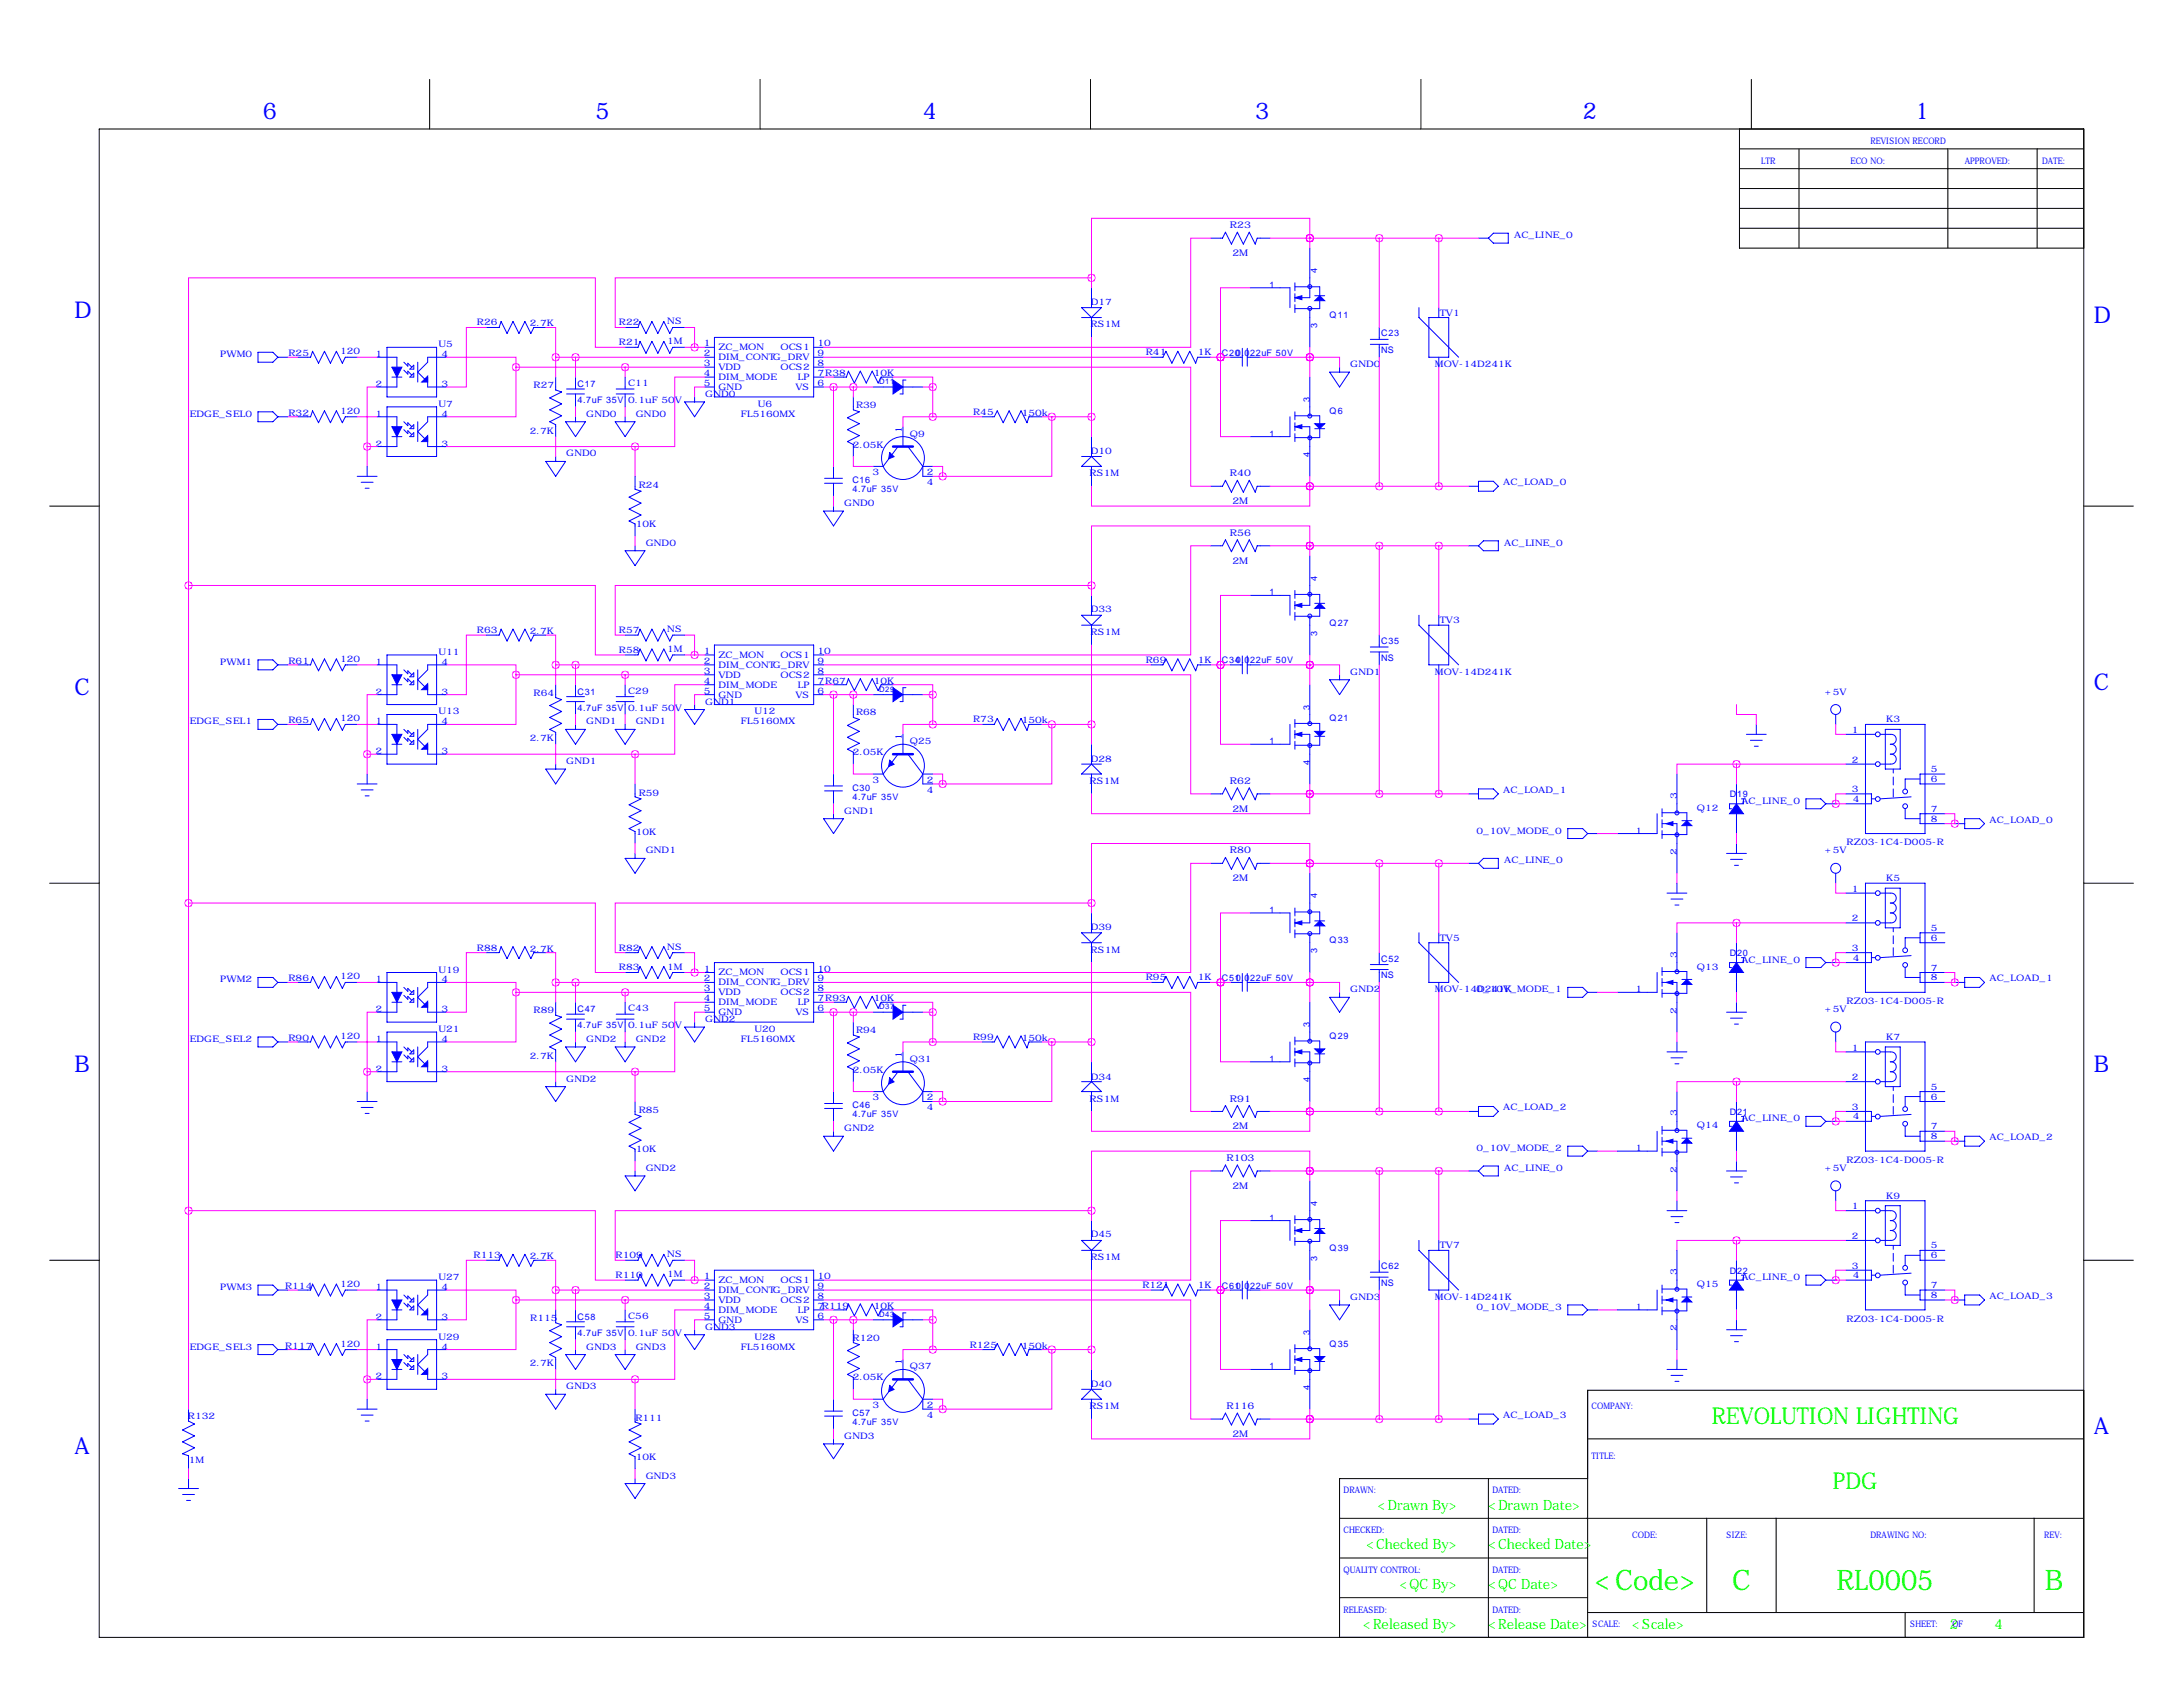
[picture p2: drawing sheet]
<svg xmlns="http://www.w3.org/2000/svg" width="559mm" height="432mm" viewBox="0 0 559 432" stroke-linecap="round" stroke-linejoin="round" font-family="sans-serif">
<defs><g id="words">
<g font-size="7.3" fill="#0f0">
<text x="408.2" y="407">&lt;Code&gt;</text>
<text x="443.4" y="407">C</text>
<text x="470.2" y="407">RL0005</text>
<text x="523.4" y="407">B</text>
</g>
<g font-size="5.9" fill="#00f">
<text x="67.3" y="30.5">6</text>
<text x="152.4" y="30.5">5</text>
<text x="236.2" y="30.5">4</text>
<text x="321.3" y="30.5">3</text>
<text x="405.1" y="30.5">2</text>
<text x="490.2" y="30.5">1</text>
<text x="19" y="81.3">D</text>
<text x="535.9" y="82.6">D</text>
<text x="19" y="177.8">C</text>
<text x="535.9" y="176.5">C</text>
<text x="19" y="274.3">B</text>
<text x="535.9" y="274.3">B</text>
<text x="535.9" y="367">A</text>
<text x="19" y="372.1">A</text>
</g>
<g font-size="5.9" fill="#0f0">
<text x="438.1" y="364.5">REVOLUTION LIGHTING</text>
<text x="469.2" y="381.1">PDG</text>
</g>
<g font-size="3.6" fill="#0f0">
<text x="352.7" y="386.4">&lt;Drawn By&gt;</text>
<text x="381" y="386.4">&lt;Drawn Date&gt;</text>
<text x="349.8" y="396.6">&lt;Checked By&gt;</text>
<text x="381" y="396.6">&lt;Checked Date&gt;</text>
<text x="358.3" y="406.7">&lt;QC By&gt;</text>
<text x="381" y="406.7">&lt;QC Date&gt;</text>
<text x="348.9" y="416.9">&lt;Released By&gt;</text>
<text x="381" y="416.9">&lt;Release Date&gt;</text>
<text x="417.8" y="416.9">&lt;Scale&gt;</text>
<text x="499.1" y="416.9">2</text>
<text x="510.5" y="416.9">4</text>
</g>
<g font-size="2.4" fill="#00f">
<text x="314.8" y="58.4">R23</text>
<text x="315.5" y="65.6">2M</text>
<text x="314.8" y="121.9">R40</text>
<text x="315.5" y="129.1">2M</text>
<text x="314.8" y="137.2">R56</text>
<text x="315.5" y="144.3">2M</text>
<text x="314.8" y="200.7">R62</text>
<text x="315.5" y="207.8">2M</text>
<text x="314.8" y="218.4">R80</text>
<text x="315.5" y="225.6">2M</text>
<text x="314.8" y="281.9">R91</text>
<text x="315.5" y="289.1">2M</text>
<text x="313.9" y="297.2">R103</text>
<text x="315.5" y="304.3">2M</text>
<text x="313.9" y="360.7">R116</text>
<text x="315.5" y="367.8">2M</text>
</g>
<g font-size="2.3" fill="#00f">
<text x="450.8" y="41.9">LTR</text>
<text x="473.7" y="41.9">ECO NO:</text>
<text x="478.8" y="36.8">REVISION RECORD</text>
<text x="502.9" y="41.9">APPROVED:</text>
<text x="522.7" y="41.9">DATE:</text>
<text x="387.6" y="61">AC_LINE_0</text>
<text x="337.2" y="69.8" transform="rotate(-90 337.2 69.8)">4</text>
<text x="279.2" y="78">D17</text>
<text x="325" y="73.7">1</text>
<text x="122.1" y="83.3">R26</text>
<text x="135.6" y="83.6">2.7K</text>
<text x="158.4" y="83.3">R22</text>
<text x="170.8" y="83.1">NS</text>
<text x="279.1" y="83.8">RS1M</text>
<text x="337.2" y="84" transform="rotate(-90 337.2 84)">3</text>
<text x="340.4" y="81.4">Q11</text>
<text x="368.5" y="80.8">TV1</text>
<text x="112.3" y="88.9">U5</text>
<text x="158.4" y="88.4">R21</text>
<text x="170.8" y="88.1">1M</text>
<text x="180.2" y="88.6">1</text>
<text x="183.9" y="89.7">ZC_MON</text>
<text x="199.8" y="89.7">OCS1</text>
<text x="209.3" y="88.6">10</text>
<text x="353.6" y="86.1">C23</text>
<text x="56.4" y="91.4">PWM0</text>
<text x="73.8" y="91.2">R25</text>
<text x="87.1" y="90.7">120</text>
<text x="96.1" y="91.4">1</text>
<text x="113" y="91.4">4</text>
<text x="180.2" y="91.2">2</text>
<text x="180.2" y="93.7">3</text>
<text x="183.9" y="92.2">DIM_CONTG_DRV</text>
<text x="183.9" y="94.7">VDD</text>
<text x="199.8" y="94.7">OCS2</text>
<text x="209.3" y="93.7">8</text>
<text x="209.3" y="91.2">9</text>
<text x="293.3" y="90.9">R41</text>
<text x="306.6" y="90.9">1K</text>
<text x="312.8" y="91.1">C20</text>
<text x="316.3" y="91.1">0.022uF 50V</text>
<text x="345.6" y="94">GND0</text>
<text x="353.6" y="90.4">NS</text>
<text x="367.3" y="94">MOV-14D241K</text>
<text x="96.1" y="99.1">2</text>
<text x="113" y="99.1">3</text>
<text x="136.6" y="99.3">R27</text>
<text x="147.8" y="99.1">C17</text>
<text x="160.8" y="98.8">C11</text>
<text x="180.2" y="96.3">4</text>
<text x="180.2" y="98.8">5</text>
<text x="180.5" y="101.6">GND0</text>
<text x="183.9" y="97.3">DIM_MODE</text>
<text x="183.9" y="99.8">GND</text>
<text x="203.6" y="99.8">VS</text>
<text x="204.3" y="97.3">LP</text>
<text x="209.3" y="98.8">6</text>
<text x="209.3" y="96.3">7R38</text>
<text x="223.7" y="96.3">10K</text>
<text x="48.6" y="106.7">EDGE_SEL0</text>
<text x="73.8" y="106.4">R32</text>
<text x="87.1" y="105.9">120</text>
<text x="96.1" y="106.7">1</text>
<text x="112.3" y="104.1">U7</text>
<text x="113" y="106.7">4</text>
<text x="147.8" y="103.1">4.7uF 35V</text>
<text x="150" y="106.7">GND0</text>
<text x="160.8" y="103.1">0.1uF 50V</text>
<text x="162.7" y="106.7">GND0</text>
<text x="189.6" y="106.7">FL5160MX</text>
<text x="194" y="104.1">U6</text>
<text x="219.1" y="104.4">R39</text>
<text x="249.1" y="106.2">R45</text>
<text x="261.6" y="106.4">150k</text>
<text x="335.3" y="102.9" transform="rotate(-90 335.3 102.9)">3</text>
<text x="340.4" y="105.9">Q6</text>
<text x="135.6" y="111">2.7K</text>
<text x="230.9" y="110.7" transform="rotate(-90 230.9 110.7)">1</text>
<text x="232.9" y="111.8">Q9</text>
<text x="325" y="111.8">1</text>
<text x="96.1" y="114.3">2</text>
<text x="113" y="114.3">3</text>
<text x="145" y="116.8">GND0</text>
<text x="218.3" y="114.6">2.05K</text>
<text x="279.2" y="116.3">D10</text>
<text x="335.3" y="117" transform="rotate(-90 335.3 117)">4</text>
<text x="163.5" y="125">R24</text>
<text x="218.2" y="123.7">C16</text>
<text x="218.2" y="126">4.7uF 35V</text>
<text x="223.4" y="121.6">3</text>
<text x="237.2" y="121.6">2</text>
<text x="237.2" y="124.2">4</text>
<text x="278.9" y="121.9">RS1M</text>
<text x="384.8" y="124.2">AC_LOAD_0</text>
<text x="216.1" y="129.5">GND0</text>
<text x="162.7" y="134.9">10K</text>
<text x="165.3" y="139.7">GND0</text>
<text x="385.1" y="139.7">AC_LINE_0</text>
<text x="337.2" y="148.6" transform="rotate(-90 337.2 148.6)">4</text>
<text x="325" y="152.4">1</text>
<text x="170.8" y="161.8">NS</text>
<text x="279.2" y="156.7">D33</text>
<text x="340.4" y="160.2">Q27</text>
<text x="368.5" y="159.5">TV3</text>
<text x="112.3" y="167.6">U11</text>
<text x="122.1" y="162">R63</text>
<text x="135.6" y="162.3">2.7K</text>
<text x="158.4" y="167.1">R58</text>
<text x="158.4" y="162">R57</text>
<text x="170.8" y="166.9">1M</text>
<text x="180.2" y="167.4">1</text>
<text x="209.3" y="167.4">10</text>
<text x="279.1" y="162.5">RS1M</text>
<text x="337.2" y="162.7" transform="rotate(-90 337.2 162.7)">3</text>
<text x="353.6" y="164.8">C35</text>
<text x="56.4" y="170.2">PWM1</text>
<text x="73.8" y="169.9">R61</text>
<text x="87.1" y="169.4">120</text>
<text x="96.1" y="170.2">1</text>
<text x="113" y="170.2">4</text>
<text x="180.2" y="169.9">2</text>
<text x="180.2" y="172.5">3</text>
<text x="183.9" y="168.4">ZC_MON</text>
<text x="183.9" y="170.9">DIM_CONTG_DRV</text>
<text x="183.9" y="173.5">VDD</text>
<text x="199.8" y="173.5">OCS2</text>
<text x="199.8" y="168.4">OCS1</text>
<text x="209.3" y="172.5">8</text>
<text x="209.3" y="169.9">9</text>
<text x="293.3" y="169.7">R69</text>
<text x="306.6" y="169.7">1K</text>
<text x="312.8" y="169.8">C34</text>
<text x="316.3" y="169.8">0.022uF 50V</text>
<text x="345.6" y="172.7">GND1</text>
<text x="353.6" y="169.2">NS</text>
<text x="367.3" y="172.7">MOV-14D241K</text>
<text x="96.1" y="177.8">2</text>
<text x="113" y="177.8">3</text>
<text x="136.6" y="178">R64</text>
<text x="147.8" y="177.8">C31</text>
<text x="160.8" y="177.5">C29</text>
<text x="180.2" y="175">4</text>
<text x="180.2" y="177.5">5</text>
<text x="183.9" y="176">DIM_MODE</text>
<text x="183.9" y="178.6">GND</text>
<text x="203.6" y="178.6">VS</text>
<text x="204.3" y="176">LP</text>
<text x="209.3" y="177.5">6</text>
<text x="209.3" y="175">7R67</text>
<text x="223.7" y="175">10K</text>
<text x="467.1" y="177.8">+5V</text>
<text x="48.6" y="185.4">EDGE_SEL1</text>
<text x="73.8" y="185.1">R65</text>
<text x="87.1" y="184.7">120</text>
<text x="96.1" y="185.4">1</text>
<text x="112.3" y="182.9">U13</text>
<text x="113" y="185.4">4</text>
<text x="147.8" y="181.9">4.7uF 35V</text>
<text x="150" y="185.4">GND1</text>
<text x="160.8" y="181.9">0.1uF 50V</text>
<text x="162.7" y="185.4">GND1</text>
<text x="180.5" y="180.3">GND1</text>
<text x="189.6" y="185.4">FL5160MX</text>
<text x="193.1" y="182.9">U12</text>
<text x="219.1" y="183.1">R68</text>
<text x="249.1" y="184.9">R73</text>
<text x="261.6" y="185.1">150k</text>
<text x="335.3" y="181.6" transform="rotate(-90 335.3 181.6)">3</text>
<text x="340.4" y="184.7">Q21</text>
<text x="482.9" y="184.9">K3</text>
<text x="135.6" y="189.7">2.7K</text>
<text x="230.9" y="189.5" transform="rotate(-90 230.9 189.5)">1</text>
<text x="232.9" y="190.5">Q25</text>
<text x="325" y="190.5">1</text>
<text x="474.1" y="187.6">1</text>
<text x="96.1" y="193">2</text>
<text x="113" y="193">3</text>
<text x="145" y="195.6">GND1</text>
<text x="218.3" y="193.3">2.05K</text>
<text x="279.2" y="195.1">D28</text>
<text x="335.3" y="195.7" transform="rotate(-90 335.3 195.7)">4</text>
<text x="474.1" y="195.2">2</text>
<text x="494.3" y="197.6">5</text>
<text x="163.5" y="203.7">R59</text>
<text x="218.2" y="202.4">C30</text>
<text x="223.4" y="200.4">3</text>
<text x="237.2" y="200.4">2</text>
<text x="237.2" y="202.9">4</text>
<text x="278.9" y="200.7">RS1M</text>
<text x="384.8" y="202.9">AC_LOAD_1</text>
<text x="474.1" y="202.8">3</text>
<text x="494.3" y="200.2">6</text>
<text x="216.1" y="208.3">GND1</text>
<text x="218.2" y="204.7">4.7uF 35V</text>
<text x="429.3" y="204.5" transform="rotate(-90 429.3 204.5)">3</text>
<text x="434.3" y="207.5">Q12</text>
<text x="442.8" y="204.1">D19</text>
<text x="445.8" y="205.7">AC_LINE_0</text>
<text x="474.3" y="205.2">4</text>
<text x="494.3" y="207.8">7</text>
<text x="162.7" y="213.6">10K</text>
<text x="378" y="213.4">0_10V_MODE_0</text>
<text x="418.7" y="213.4">1</text>
<text x="494.3" y="210.3">8</text>
<text x="509.3" y="210.6">AC_LOAD_0</text>
<text x="165.3" y="218.4">GND1</text>
<text x="385.1" y="221">AC_LINE_0</text>
<text x="429.3" y="218.8" transform="rotate(-90 429.3 218.8)">2</text>
<text x="467.1" y="218.4">+5V</text>
<text x="472.7" y="216.4">RZ03-1C4-D005-R</text>
<text x="482.9" y="225.6">K5</text>
<text x="325" y="233.7">1</text>
<text x="337.2" y="229.9" transform="rotate(-90 337.2 229.9)">4</text>
<text x="474.1" y="228.2">1</text>
<text x="279.2" y="238">D39</text>
<text x="474.1" y="235.9">2</text>
<text x="494.3" y="238.3">5</text>
<text x="122.1" y="243.3">R88</text>
<text x="135.6" y="243.6">2.7K</text>
<text x="158.4" y="243.3">R82</text>
<text x="170.8" y="243.1">NS</text>
<text x="279.1" y="243.8">RS1M</text>
<text x="337.2" y="244" transform="rotate(-90 337.2 244)">3</text>
<text x="340.4" y="241.4">Q33</text>
<text x="368.5" y="240.8">TV5</text>
<text x="429.3" y="245.1" transform="rotate(-90 429.3 245.1)">3</text>
<text x="442.8" y="244.7">D20</text>
<text x="474.1" y="243.5">3</text>
<text x="474.3" y="245.9">4</text>
<text x="494.3" y="240.8">6</text>
<text x="56.4" y="251.5">PWM2</text>
<text x="73.8" y="251.2">R86</text>
<text x="87.1" y="250.7">120</text>
<text x="96.1" y="251.5">1</text>
<text x="112.3" y="248.9">U19</text>
<text x="113" y="251.5">4</text>
<text x="158.4" y="248.4">R83</text>
<text x="170.8" y="248.2">1M</text>
<text x="180.2" y="248.7">1</text>
<text x="180.2" y="251.2">2</text>
<text x="183.9" y="249.7">ZC_MON</text>
<text x="199.8" y="249.7">OCS1</text>
<text x="209.3" y="251.2">9</text>
<text x="209.3" y="248.7">10</text>
<text x="293.3" y="251">R95</text>
<text x="306.6" y="250.9">1K</text>
<text x="312.8" y="251.1">C51</text>
<text x="316.3" y="251.1">0.022uF 50V</text>
<text x="353.6" y="246.1">C52</text>
<text x="353.6" y="250.4">NS</text>
<text x="434.3" y="248.2">Q13</text>
<text x="445.8" y="246.4">AC_LINE_0</text>
<text x="494.3" y="248.4">7</text>
<text x="494.3" y="251">8</text>
<text x="509.3" y="251.2">AC_LOAD_1</text>
<text x="180.2" y="253.7">3</text>
<text x="180.2" y="256.3">4</text>
<text x="183.9" y="252.2">DIM_CONTG_DRV</text>
<text x="183.9" y="254.8">VDD</text>
<text x="183.9" y="257.3">DIM_MODE</text>
<text x="199.8" y="254.8">OCS2</text>
<text x="204.3" y="257.3">LP</text>
<text x="209.3" y="256.3">7R93</text>
<text x="209.3" y="253.7">8</text>
<text x="223.7" y="256.3">10K</text>
<text x="345.6" y="254">GND2</text>
<text x="367.3" y="254">MOV-14D241K</text>
<text x="378" y="254">0_10V_MODE_1</text>
<text x="418.7" y="254">1</text>
<text x="472.7" y="257">RZ03-1C4-D005-R</text>
<text x="96.1" y="259.1">2</text>
<text x="113" y="259.1">3</text>
<text x="136.6" y="259.3">R89</text>
<text x="147.8" y="259.1">C47</text>
<text x="147.8" y="263.1">4.7uF 35V</text>
<text x="160.8" y="258.8">C43</text>
<text x="160.8" y="263.1">0.1uF 50V</text>
<text x="180.2" y="258.8">5</text>
<text x="180.5" y="261.6">GND2</text>
<text x="183.9" y="259.8">GND</text>
<text x="203.6" y="259.8">VS</text>
<text x="209.3" y="258.8">6</text>
<text x="335.3" y="262.9" transform="rotate(-90 335.3 262.9)">3</text>
<text x="429.3" y="259.5" transform="rotate(-90 429.3 259.5)">2</text>
<text x="467.1" y="259.1">+5V</text>
<text x="48.6" y="266.7">EDGE_SEL2</text>
<text x="73.8" y="266.4">R90</text>
<text x="87.1" y="265.9">120</text>
<text x="96.1" y="266.7">1</text>
<text x="112.3" y="264.2">U21</text>
<text x="113" y="266.7">4</text>
<text x="150" y="266.7">GND2</text>
<text x="162.7" y="266.7">GND2</text>
<text x="189.6" y="266.7">FL5160MX</text>
<text x="193.1" y="264.2">U20</text>
<text x="219.1" y="264.4">R94</text>
<text x="249.1" y="266.2">R99</text>
<text x="261.6" y="266.4">150k</text>
<text x="340.4" y="265.9">Q29</text>
<text x="474.1" y="268.9">1</text>
<text x="482.9" y="266.2">K7</text>
<text x="96.1" y="274.3">2</text>
<text x="113" y="274.3">3</text>
<text x="135.6" y="271">2.7K</text>
<text x="218.3" y="274.6">2.05K</text>
<text x="230.9" y="270.8" transform="rotate(-90 230.9 270.8)">1</text>
<text x="232.9" y="271.8">Q31</text>
<text x="325" y="271.8">1</text>
<text x="145" y="276.9">GND2</text>
<text x="223.4" y="281.7">3</text>
<text x="237.2" y="281.7">2</text>
<text x="278.9" y="281.9">RS1M</text>
<text x="279.2" y="276.3">D34</text>
<text x="335.3" y="277" transform="rotate(-90 335.3 277)">4</text>
<text x="474.1" y="276.5">2</text>
<text x="494.3" y="278.9">5</text>
<text x="494.3" y="281.4">6</text>
<text x="163.5" y="285">R85</text>
<text x="218.2" y="283.7">C46</text>
<text x="218.2" y="286">4.7uF 35V</text>
<text x="237.2" y="284.2">4</text>
<text x="384.8" y="284.2">AC_LOAD_2</text>
<text x="429.3" y="285.8" transform="rotate(-90 429.3 285.8)">3</text>
<text x="442.8" y="285.4">D21</text>
<text x="445.8" y="287">AC_LINE_0</text>
<text x="474.1" y="284.1">3</text>
<text x="474.3" y="286.5">4</text>
<text x="216.1" y="289.6">GND2</text>
<text x="434.3" y="288.8">Q14</text>
<text x="494.3" y="289.1">7</text>
<text x="494.3" y="291.6">8</text>
<text x="509.3" y="291.8">AC_LOAD_2</text>
<text x="162.7" y="294.9">10K</text>
<text x="165.3" y="299.7">GND2</text>
<text x="378" y="294.6">0_10V_MODE_2</text>
<text x="385.1" y="299.7">AC_LINE_0</text>
<text x="418.7" y="294.6">1</text>
<text x="467.1" y="299.7">+5V</text>
<text x="472.7" y="297.7">RZ03-1C4-D005-R</text>
<text x="429.3" y="300.1" transform="rotate(-90 429.3 300.1)">2</text>
<text x="337.2" y="308.6" transform="rotate(-90 337.2 308.6)">4</text>
<text x="474.1" y="309.5">1</text>
<text x="482.9" y="306.8">K9</text>
<text x="279.2" y="316.7">D45</text>
<text x="325" y="312.4">1</text>
<text x="474.1" y="317.1">2</text>
<text x="121.2" y="322.1">R113</text>
<text x="135.6" y="322.3">2.7K</text>
<text x="157.6" y="322.1">R109</text>
<text x="170.8" y="321.8">NS</text>
<text x="279.1" y="322.6">RS1M</text>
<text x="337.2" y="322.7" transform="rotate(-90 337.2 322.7)">3</text>
<text x="340.4" y="320.2">Q39</text>
<text x="368.5" y="319.5">TV7</text>
<text x="494.3" y="319.5">5</text>
<text x="494.3" y="322.1">6</text>
<text x="73" y="329.9">R114</text>
<text x="87.1" y="329.4">120</text>
<text x="112.3" y="327.7">U27</text>
<text x="157.6" y="327.1">R110</text>
<text x="170.8" y="326.9">1M</text>
<text x="180.2" y="327.4">1</text>
<text x="180.2" y="329.9">2</text>
<text x="183.9" y="328.4">ZC_MON</text>
<text x="199.8" y="328.4">OCS1</text>
<text x="209.3" y="329.9">9</text>
<text x="209.3" y="327.4">10</text>
<text x="292.4" y="329.7">R121</text>
<text x="306.6" y="329.7">1K</text>
<text x="312.8" y="329.8">C61</text>
<text x="316.3" y="329.8">0.022uF 50V</text>
<text x="353.6" y="324.9">C62</text>
<text x="353.6" y="329.2">NS</text>
<text x="429.3" y="326.4" transform="rotate(-90 429.3 326.4)">3</text>
<text x="434.3" y="329.4">Q15</text>
<text x="442.8" y="326">D22</text>
<text x="445.8" y="327.7">AC_LINE_0</text>
<text x="474.1" y="324.8">3</text>
<text x="474.3" y="327.2">4</text>
<text x="494.3" y="329.7">7</text>
<text x="56.4" y="330.2">PWM3</text>
<text x="96.1" y="330.2">1</text>
<text x="113" y="330.2">4</text>
<text x="180.2" y="332.5">3</text>
<text x="180.2" y="335">4</text>
<text x="183.9" y="331">DIM_CONTG_DRV</text>
<text x="183.9" y="333.5">VDD</text>
<text x="199.8" y="333.5">OCS2</text>
<text x="209.3" y="335">7R119</text>
<text x="209.3" y="332.5">8</text>
<text x="223.7" y="335">10K</text>
<text x="345.6" y="332.7">GND3</text>
<text x="367.3" y="332.7">MOV-14D241K</text>
<text x="378" y="335.3">0_10V_MODE_3</text>
<text x="418.7" y="335.3">1</text>
<text x="494.3" y="332.2">8</text>
<text x="509.3" y="332.5">AC_LOAD_3</text>
<text x="96.1" y="337.8">2</text>
<text x="113" y="337.8">3</text>
<text x="135.7" y="338.1">R115</text>
<text x="147.8" y="337.8">C58</text>
<text x="147.8" y="341.9">4.7uF 35V</text>
<text x="160.8" y="337.6">C56</text>
<text x="160.8" y="341.9">0.1uF 50V</text>
<text x="180.2" y="337.6">5</text>
<text x="180.5" y="340.4">GND3</text>
<text x="183.9" y="336">DIM_MODE</text>
<text x="183.9" y="338.6">GND</text>
<text x="203.6" y="338.6">VS</text>
<text x="204.3" y="336">LP</text>
<text x="209.3" y="337.6">6</text>
<text x="335.3" y="341.6" transform="rotate(-90 335.3 341.6)">3</text>
<text x="429.3" y="340.8" transform="rotate(-90 429.3 340.8)">2</text>
<text x="472.7" y="338.3">RZ03-1C4-D005-R</text>
<text x="48.6" y="345.4">EDGE_SEL3</text>
<text x="73" y="345.2">R117</text>
<text x="87.1" y="344.7">120</text>
<text x="96.1" y="345.4">1</text>
<text x="112.3" y="342.9">U29</text>
<text x="113" y="345.4">4</text>
<text x="150" y="345.4">GND3</text>
<text x="162.7" y="345.4">GND3</text>
<text x="189.6" y="345.4">FL5160MX</text>
<text x="193.1" y="342.9">U28</text>
<text x="218.3" y="343.1">R120</text>
<text x="248.2" y="344.9">R125</text>
<text x="261.6" y="345.2">150k</text>
<text x="340.4" y="344.7">Q35</text>
<text x="96.1" y="353.1">2</text>
<text x="113" y="353.1">3</text>
<text x="135.6" y="349.8">2.7K</text>
<text x="218.3" y="353.3">2.05K</text>
<text x="230.9" y="349.5" transform="rotate(-90 230.9 349.5)">1</text>
<text x="232.9" y="350.5">Q37</text>
<text x="325" y="350.5">1</text>
<text x="145" y="355.6">GND3</text>
<text x="279.2" y="355.1">D40</text>
<text x="335.3" y="355.8" transform="rotate(-90 335.3 355.8)">4</text>
<text x="48.1" y="363.2">R132</text>
<text x="162.6" y="363.7">R111</text>
<text x="218.2" y="362.5">C57</text>
<text x="218.2" y="364.7">4.7uF 35V</text>
<text x="223.4" y="360.4">3</text>
<text x="237.2" y="360.4">2</text>
<text x="237.2" y="362.9">4</text>
<text x="278.9" y="360.7">RS1M</text>
<text x="384.8" y="363">AC_LOAD_3</text>
<text x="407.4" y="360.7">COMPANY:</text>
<text x="216.1" y="368.3">GND3</text>
<text x="48.3" y="374.4">1M</text>
<text x="162.7" y="373.6">10K</text>
<text x="407.4" y="373.4">TITLE:</text>
<text x="165.3" y="378.5">GND3</text>
<text x="343.9" y="382.3">DRAWN:</text>
<text x="382" y="382.3">DATED:</text>
<text x="343.9" y="392.4">CHECKED:</text>
<text x="382" y="392.4">DATED:</text>
<text x="417.8" y="393.7">CODE:</text>
<text x="442" y="393.7">SIZE:</text>
<text x="478.8" y="393.7">DRAWING NO:</text>
<text x="523.2" y="393.7">REV:</text>
<text x="343.9" y="402.6">QUALITY CONTROL:</text>
<text x="382" y="402.6">DATED:</text>
<text x="343.9" y="412.7">RELEASED:</text>
<text x="382" y="412.7">DATED:</text>
<text x="407.7" y="416.6">SCALE:</text>
<text x="488.9" y="416.6">SHEET:</text>
<text x="499.8" y="416.6">OF</text>
</g>
<g font-size="2" fill="#00f">
<text x="225" y="98.3">D11</text>
<text x="225" y="177">D29</text>
<text x="225" y="258.3">D37</text>
<text x="225" y="337.1">D43</text>
</g>
</g></defs>
<g fill="none" stroke="#000" stroke-width=".26">
<path d="M25.4 33h508v386.1h-508zM110 20.3v12.7M194.6 20.3v12.7M279.1 20.3v12.7M363.7 20.3v12.7M445.3 38.1h88.1M445.3 33v30.5h88.1M448.3 20.3v12.7M460.5 38.1v25.4M498.6 38.1v25.4M521.5 38.1v25.4M445.3 48.3h88.1"/>
<path d="M445.3 43.2h88.1M445.3 53.3h88.1M445.3 58.4h88.1M12.7 129.5h12.7M533.4 129.5h12.7M12.7 226.1h12.7M533.4 226.1h12.7M12.7 322.6h12.7M533.4 322.6h12.7M533.4 355.9h-127v63.2M381 378.5v40.6M406.4 368.3h127"/>
<path d="M406.4 378.5h-63.5v40.6M342.9 388.6h190.5M342.9 398.8h63.5M436.9 388.6v24.1M454.7 388.6v24.1M520.7 388.6v24.1M342.9 408.9h63.5M406.4 412.7h127M487.7 412.7v6.4"/>
</g>
<g fill="none" stroke="#00f" stroke-width=".26">
<path d="M382.3 59.7h3.8v2.5h-3.8l-1.3-1.2zM276.9 78.7h5l-2.5 2.6zM279.4 73.7v5M309.9 61h3l.8-1.6 1.5 3.1 1.5-3.1 1.6 3.1 1.5-3.1 1.5 3.1 .5-1.5h3.3M320 73.7h10.2v5M331.5 73.4h6.3v2.3M331.5 72.4v2M331.5 75.2v2M331.5 78v2M335.3 63.5v12.7h-3.8M335.3 79v9.9M336.5 75.7h2.6"/>
<path d="M337.8 77v2h-6.3M363.2 78.7v2.6l10.2 10.1M368.3 78.7v2.6M378.5 61h2.5M66 90.2h3.8l1.3 1.2-1.3 1.3h-3.8zM71.1 91.4h2.6M76.2 91.4h3.3l.5-1.5 1.5 3.1 1.6-3.1 1.5 3.1 1.5-3.1 1.5 3.1 .8-1.6h3M96.5 91.4h5.1v2.6M99.1 88.9h12.7v12.7h-12.7zM100.3 96.5h2.6M101.6 96.5v2.6h-5.1M103.4 92.7l1 1v-.7l1 1"/>
<path d="M103.4 94.7l1 1.1v-.8l1 1M104.9 94.5l1-1v1zM105.9 95.5v1h-1zM106.9 92.7v5.1M109.5 96.5v2.6h4.8M114.3 91.4h-4.8v1.3l-2.6 2.5 1.8 1.8M124.5 83.8h3.3l.5-1.5 1.5 3 1.5-3 1.5 3 1.6-3 1.5 3 .8-1.5h3M142.2 96.5v3.3l1.6 .5-3.1 1.6 3.1 1.5-3.1 1.5 3.1 1.5-3.1 1.5 1.5 .8v3.1M145 99.6h4.6M147.3 96.5v3.1M157.7 99.6h4.6M160 88.9h3.3l.5-1.5 1.6 3 1.5-3 1.5 3 1.5-3 1.5 3 .8-1.5h3.1"/>
<path d="M160 96.5v3.1M160 83.8h3.3l.5-1.5 1.6 3 1.5-3 1.5 3 1.5-3 1.5 3 .8-1.5h3.1M180.3 88.9h2.6M180.3 91.4h2.6M180.3 94h2.6M180.3 96.5h2.6M180.3 99.1h2.6M182.9 86.4h25.4v15.2h-25.4zM208.3 88.9h2.5M208.3 91.4h2.5M208.3 94h2.5M208.3 96.5h2.5"/>
<path d="M208.3 99.1h2.5M213.4 96.5h3.3l.5-1.5 1.5 3 1.5-3 1.5 3 1.6-3 1.5 3 .8-1.5h3M223.5 99.1h5.1M231.1 99.1h5.1M231.9 97.3h-.8v3.5h-.7M276.9 81.3h5M279.4 81.3v5.1M294.6 91.4h3.1l.7-1.5 1.6 3.1 1.5-3.1 1.5 3.1 1.5-3.1 1.6 3.1 .5-1.6h3.3M315 91.4h3M318 89.2v4.5M319.3 91.4h3.3M319.3 89.2v4.5"/>
<path d="M335.3 96.5v9.9M340.4 95.2h5l-2.5 3.9zM342.9 94v1.2M350.8 88.1h4.5M350.8 86.9h4.5M353.1 83.8v3.1M353.1 88.1v3.3M365.8 81.3h5v10.1h-5zM368.3 91.4v2.6M66 105.4h3.8l1.3 1.3-1.3 1.2h-3.8zM71.1 106.7h2.6M76.2 106.7h3.3l.5-1.5 1.5 3 1.6-3 1.5 3 1.5-3 1.5 3 .8-1.5h3"/>
<path d="M94 119.4v2.5M96.5 106.7h5.1v2.5M99.1 104.1h12.7v12.7h-12.7zM100.3 111.8h2.6M101.6 111.8v2.5h-5.1M103.4 107.9l1 1.1v-.8l1 1M103.4 110l1 1v-.8l1 1.1M105.9 108.7v1h-1zM105.9 110.7v1.1h-1zM106.9 107.9v5.1M109.5 111.8v2.5h4.8M114.3 106.7h-4.8v1.2l-2.6 2.6 1.8 1.8"/>
<path d="M139.7 118.1h5.1l-2.6 3.8zM142.2 116.8v1.3M144.8 107.9h5.1l-2.6 3.9zM145 100.8h4.6M147.3 100.8v3.3M147.3 106.7v1.2M157.5 107.9h5.1l-2.6 3.9zM157.7 100.8h4.6M160 100.8v3.3M160 106.7v1.2M175.3 102.9h5l-2.5 3.8zM177.8 101.6v1.3"/>
<path d="M213.4 119.4v3M218.4 101.6v3.3l1.6 .5-3.1 1.5 3.1 1.6-3.1 1.5 3.1 1.5-3.1 1.5 1.5 .8v3M229.9 114.3l-3.8 5.1h-2.6M231.1 109.2v5.1M232.4 114.3l3.8 5.1M236.2 119.4h2.6M236.2 119.4v2.5h2.6M251.5 106.7h3l.8-1.5 1.5 3 1.5-3 1.5 3 1.6-3 1.5 3 .5-1.5h3.3M276.9 116.8h5M276.9 119.4l2.5-2.6 2.5 2.6zM279.4 111.8v5M279.4 119.4v5.1"/>
<path d="M330.2 106.7v5.1h-10.2M331.5 109.2h3.8v12.7M331.5 106.4h6.3v2.1M331.5 105.4v2M331.5 108.2v2M331.5 111v2M336.5 109.7h2.6M337.8 109.7v2.3h-6.3M91.4 121.9h5.1M92.5 123.4h3M93.5 125h1M162.6 121.9v3.3l1.5 .5-3.1 1.6 3.1 1.5-3.1 1.5 3.1 1.5-3.1 1.5 1.6 .8v3.1"/>
<path d="M162.6 139.7v1.3M210.8 130.8h5.1l-2.5 3.8zM211.1 123.7h4.5M211.1 122.4h4.5M213.4 123.7v3.3M213.4 129.5v1.3M309.9 139.7h3l.8-1.5 1.5 3 1.5-3 1.6 3 1.5-3 1.5 3 .5-1.5h3.3M309.9 124.5h3l.8-1.6 1.5 3.1 1.5-3.1 1.6 3.1 1.5-3.1 1.5 3.1 .5-1.5h3.3M375.9 124.5h2.6M375.9 139.7h2.6M378.5 123.2h3.8l1.2 1.3-1.2 1.2h-3.8zM379.7 138.4h3.8v2.6h-3.8l-1.2-1.3z"/>
<path d="M160 141h5.1l-2.5 3.8zM276.9 157.5h5l-2.5 2.5zM279.4 152.4v5.1M320 152.4h10.2v5.1M331.5 152.1h6.3v2.3M331.5 151.1v2.1M331.5 153.9v2.1M331.5 156.7v2.1M335.3 142.2v12.7h-3.8M335.3 157.7v9.9M336.5 154.4h2.6M337.8 155.7v2h-6.3"/>
<path d="M363.2 157.5v2.5l10.2 10.2M368.3 157.5v2.5M66 168.9h3.8l1.3 1.3-1.3 1.2h-3.8zM71.1 170.2h2.6M76.2 170.2h3.3l.5-1.5 1.5 3 1.6-3 1.5 3 1.5-3 1.5 3 .8-1.5h3M96.5 170.2h5.1v2.5M99.1 167.6h12.7v12.7h-12.7zM100.3 175.3h2.6M101.6 175.3v2.5h-5.1M103.4 171.4l1 1.1v-.8l1 1M103.4 173.5l1 1v-.8l1 1.1M105.9 172.2v1h-1z"/>
<path d="M105.9 174.2v1.1h-1zM106.9 171.4v5.1M109.5 175.3v2.5h4.8M114.3 170.2h-4.8v1.2l-2.6 2.6 1.8 1.8M124.5 162.6h3.3l.5-1.6 1.5 3.1 1.5-3.1 1.5 3.1 1.6-3.1 1.5 3.1 .8-1.5h3M142.2 175.3v3.3l1.6 .5-3.1 1.5 3.1 1.5-3.1 1.5 3.1 1.6-3.1 1.5 1.5 .8v3M145 179.6h4.6M145 178.3h4.6M147.3 175.3v3M147.3 179.6v3.3M157.7 179.6h4.6M157.7 178.3h4.6"/>
<path d="M160 175.3v3M160 179.6v3.3M160 167.6h3.3l.5-1.5 1.6 3.1 1.5-3.1 1.5 3.1 1.5-3.1 1.5 3.1 .8-1.6h3.1M160 162.6h3.3l.5-1.6 1.6 3.1 1.5-3.1 1.5 3.1 1.5-3.1 1.5 3.1 .8-1.5h3.1M180.3 167.6h2.6M180.3 170.2h2.6M180.3 172.7h2.6M180.3 175.3h2.6M180.3 177.8h2.6M182.9 165.1h25.4v15.2h-25.4zM208.3 167.6h2.5M208.3 170.2h2.5"/>
<path d="M208.3 172.7h2.5M208.3 175.3h2.5M208.3 177.8h2.5M213.4 175.3h3.3l.5-1.6 1.5 3.1 1.5-3.1 1.5 3.1 1.6-3.1 1.5 3.1 .8-1.5h3M223.5 177.8h5.1M231.1 177.8h5.1M231.9 176h-.8v3.6h-.7M276.9 160h5M279.4 160v5.1M294.6 170.2h3.1l.7-1.5 1.6 3 1.5-3 1.5 3 1.5-3 1.6 3 .5-1.5h3.3M315 170.2h3M318 167.9v4.6"/>
<path d="M319.3 167.9v4.6M319.3 170.2h3.3M335.3 175.3v9.9M340.4 174h5l-2.5 3.8zM342.9 172.7v1.3M350.8 166.9h4.5M350.8 165.6h4.5M353.1 162.6v3M353.1 166.9v3.3M365.8 160h5v10.2h-5zM368.3 170.2v2.5M66 184.1h3.8l1.3 1.3-1.3 1.3h-3.8z"/>
<path d="M71.1 185.4h2.6M76.2 185.4h3.3l.5-1.5 1.5 3 1.6-3 1.5 3 1.5-3 1.5 3 .8-1.5h3M94 198.1v2.6M96.5 185.4h5.1v2.6M99.1 182.9h12.7v12.7h-12.7zM100.3 190.5h2.6M101.6 190.5v2.5h-5.1M103.4 186.7l1 1v-.8l1 1.1M103.4 188.7l1 1v-.7l1 1M105.9 187.5v1h-1zM105.9 189.5v1h-1zM106.9 186.7v5.1"/>
<path d="M109.5 190.5v2.5h4.8M114.3 185.4h-4.8v1.3l-2.6 2.5 1.8 1.8M139.7 196.8h5.1l-2.6 3.9zM142.2 195.6v1.2M144.8 186.7h5.1l-2.6 3.8zM147.3 185.4v1.3M157.5 186.7h5.1l-2.6 3.8zM160 185.4v1.3M175.3 181.6h5l-2.5 3.8zM177.8 180.3v1.3M213.4 198.1v3.1M218.4 180.3v3.3l1.6 .5-3.1 1.6 3.1 1.5-3.1 1.5 3.1 1.5-3.1 1.6 1.5 .7v3.1"/>
<path d="M229.9 193l-3.8 5.1h-2.6M231.1 188v5M232.4 193l3.8 5.1M236.2 198.1v2.6h2.6M236.2 198.1h2.6M251.5 185.4h3l.8-1.5 1.5 3 1.5-3 1.5 3 1.6-3 1.5 3 .5-1.5h3.3M276.9 195.6h5M276.9 198.1l2.5-2.5 2.5 2.5zM279.4 190.5v5.1M279.4 198.1v5.1M330.2 185.4v5.1h-10.2M331.5 188h3.8v12.7"/>
<path d="M331.5 185.2h6.3v2M331.5 184.1v2.1M331.5 186.9v2.1M331.5 189.7v2.1M336.5 188.5h2.6M337.8 188.5v2.3h-6.3M429.3 198.1v9.9M447 188h5.1M448.1 189.5h3M449.1 191h1M449.6 185.4v2.6M469.9 182.9v2.5"/>
<path d="M472.4 195.6h7.7M472.4 188h7.7M477.5 185.4h15.3v28h-15.3zM481.3 188h2.6a1.27 1.27 0 0 1 1.5 1.2 1.27 1.27 0 0 1-1.5 1.3M482.6 186.7h3.8v10.1h-3.8zM483.9 190.5a1.27 1.27 0 0 1 1.5 1.3 1.27 1.27 0 0 1-1.5 1.2M483.9 193.1a1.27 1.27 0 0 1 1.5 1.2 1.27 1.27 0 0 1-1.5 1.3h-2.6M484.6 196.8v1.1M484.6 198.9v2M491.5 199.4h-3.8v2.5M497.8 198.1h-6.3v2.6h6.3M91.4 200.7h5.1"/>
<path d="M92.5 202.2h3M93.5 203.7h1M160 219.7h5.1l-2.5 3.8zM162.6 200.7v3.3l1.5 .5-3.1 1.5 3.1 1.5-3.1 1.5 3.1 1.6-3.1 1.5 1.6 .8v3M162.6 218.4v1.3M210.8 209.5h5.1l-2.5 3.9zM211.1 202.4h4.5M211.1 201.2h4.5M213.4 202.4v3.3M213.4 208.3v1.2M309.9 203.2h3l.8-1.5 1.5 3 1.5-3 1.6 3 1.5-3 1.5 3 .5-1.5h3.3M375.9 203.2h2.6"/>
<path d="M378.5 201.9h3.8l1.2 1.3-1.2 1.3h-3.8zM379.7 219.7h3.8v2.5h-3.8l-1.2-1.2zM401.3 212.1h3.8l1.3 1.3-1.3 1.2h-3.8zM406.4 213.4h2.5M424.2 208.3v5.1h-10.2M425.4 210.8h3.9v12.7M425.4 208h6.4v2.1M425.4 207v2M425.4 209.8v2M425.4 212.6v2M430.5 210.1h2.6M431.8 211.3v2.3h-6.4"/>
<path d="M442 218.4h5M443 220h3M444.5 200.7v5M444.5 208.3v5.1M444.5 215.9v2.5M445.8 204.5h.5v1.2h-3.6v1.3h.5M462.3 204.5h3.8l1.3 1.2-1.3 1.3h-3.8zM467.4 205.7h2.5M472.4 203.2h6.6v2.5h-6.6M479 204.5h1.1M484.6 201.9v2.1M487.7 207v2.5h3.8"/>
<path d="M489.2 204l-7.9 .5M497.8 208.3h-6.3v2.5h6.3M500.4 210.8h2.5M502.9 209.5h3.8l1.3 1.3-1.3 1.3h-3.8zM276.9 238.8h5l-2.5 2.5zM279.4 233.7v5.1M309.9 221h3l.8-1.5 1.5 3 1.5-3 1.6 3 1.5-3 1.5 3 .5-1.5h3.3M320 233.7h10.2v5.1M331.5 233.4h6.3v2.3M331.5 232.4v2M331.5 235.2v2M331.5 238v2"/>
<path d="M335.3 223.5v12.7h-3.8M335.3 239v9.9M336.5 235.7h2.6M337.8 237v2h-6.3M363.2 238.8v2.5l10.2 10.2M368.3 238.8v2.5M375.9 221h2.6M426.7 228.6h5.1M427.7 230.1h3.1M428.8 231.6h1M429.3 226.1v2.5M429.3 238.8v9.9"/>
<path d="M444 221.5h1M469.9 223.5v2.6M472.4 236.2h7.7M472.4 228.6h7.7M477.5 226.1h15.3v27.9h-15.3zM481.3 228.6h2.6M482.6 227.3h3.8v10.2h-3.8zM483.9 228.6a1.27 1.27 0 0 1 1.5 1.3 1.27 1.27 0 0 1-1.5 1.2M483.9 231.2a1.27 1.27 0 0 1 1.5 1.2 1.27 1.27 0 0 1-1.5 1.3M483.9 233.7a1.27 1.27 0 0 1 1.5 1.3 1.27 1.27 0 0 1-1.5 1.2h-2.6M484.6 237.5v1M484.6 239.5v2.1"/>
<path d="M497.8 238.8h-6.3v2.5h6.3M66 250.2h3.8l1.3 1.3-1.3 1.2h-3.8zM71.1 251.5h2.6M76.2 251.5h3.3l.5-1.6 1.5 3.1 1.6-3.1 1.5 3.1 1.5-3.1 1.5 3.1 .8-1.5h3M96.5 251.5h5.1v2.5M99.1 248.9h12.7v12.7h-12.7zM100.3 256.5h2.6M101.6 256.5v2.6h-5.1M103.4 252.7l1 1v-.7l1 1M103.4 254.8l1 1v-.8l1 1M105.9 253.5v1h-1zM105.9 255.5v1h-1z"/>
<path d="M106.9 252.7v5.1M109.5 256.5v2.6h4.8M114.3 251.5h-4.8v1.2l-2.6 2.6 1.8 1.7M124.5 243.8h3.3l.5-1.5 1.5 3.1 1.5-3.1 1.5 3.1 1.6-3.1 1.5 3.1 .8-1.6h3M142.2 256.5v3.3l1.6 .5-3.1 1.6 3.1 1.5-3.1 1.5 3.1 1.5-3.1 1.6 1.5 .7v3.1M145 259.6h4.6M147.3 256.5v3.1M157.7 259.6h4.6M160 256.5v3.1M160 248.9h3.3l.5-1.5 1.6 3 1.5-3 1.5 3 1.5-3 1.5 3 .8-1.5h3.1M160 243.8h3.3l.5-1.5 1.6 3.1 1.5-3.1 1.5 3.1 1.5-3.1 1.5 3.1 .8-1.6h3.1M180.3 248.9h2.6"/>
<path d="M180.3 251.5h2.6M180.3 254h2.6M180.3 256.5h2.6M180.3 259.1h2.6M182.9 246.4h25.4v15.2h-25.4zM208.3 248.9h2.5M208.3 251.5h2.5M208.3 254h2.5M208.3 256.5h2.5M208.3 259.1h2.5M213.4 256.5h3.3l.5-1.5 1.5 3.1 1.5-3.1 1.5 3.1 1.6-3.1 1.5 3.1 .8-1.6h3M223.5 259.1h5.1"/>
<path d="M231.1 259.1h5.1M231.9 257.3h-.8v3.6h-.7M276.9 241.3h5M279.4 241.3v5.1M294.6 251.5h3.1l.7-1.6 1.6 3.1 1.5-3.1 1.5 3.1 1.5-3.1 1.6 3.1 .5-1.5h3.3M315 251.5h3M318 249.2v4.5M319.3 249.2v4.5M319.3 251.5h3.3M335.3 256.5v9.9M340.4 255.3h5l-2.5 3.8zM342.9 254v1.3"/>
<path d="M350.8 248.2h4.5M350.8 246.9h4.5M353.1 243.8v3.1M353.1 248.2v3.3M365.8 241.3h5v10.2h-5zM368.3 251.5v2.5M401.3 252.7h3.8l1.3 1.3-1.3 1.3h-3.8zM406.4 254h2.5M424.2 248.9v5.1h-10.2M425.4 251.5h3.9v12.7M425.4 248.7h6.4v2M425.4 247.6v2.1"/>
<path d="M425.4 250.4v2.1M425.4 253.2v2.1M430.5 250.7h2.6M431.8 252v2.3h-6.4M442 259.1h5M444.5 241.3v5.1M444.5 248.9v5.1M444.5 256.5v2.6M445.8 245.1h.5v1.3h-3.6v1.2h.5M462.3 245.1h3.8l1.3 1.3-1.3 1.2h-3.8zM467.4 246.4h2.5M472.4 243.8h6.6v2.6h-6.6"/>
<path d="M479 245.1h1.1M484.6 242.6v2M487.7 247.6v2.6h3.8M489.2 244.6l-7.9 .5M491.5 240h-3.8v2.6M497.8 248.9h-6.3v2.6h6.3M500.4 251.5h2.5M502.9 250.2h3.8l1.3 1.3-1.3 1.2h-3.8zM66 265.4h3.8l1.3 1.3-1.3 1.3h-3.8zM71.1 266.7h2.6M76.2 266.7h3.3l.5-1.5 1.5 3 1.6-3 1.5 3 1.5-3 1.5 3 .8-1.5h3M94 279.4v2.5"/>
<path d="M96.5 266.7h5.1v2.5M99.1 264.2h12.7v12.7h-12.7zM100.3 271.8h2.6M101.6 271.8v2.5h-5.1M103.4 268l1 1v-.8l1 1M103.4 270l1 1v-.7l1 1M104.9 271.8l1-1v1zM105.9 268.7v1h-1zM106.9 268v5M109.5 271.8v2.5h4.8M114.3 266.7h-4.8v1.3l-2.6 2.5 1.8 1.8M139.7 278.1h5.1l-2.6 3.8z"/>
<path d="M142.2 276.9v1.2M144.8 268h5.1l-2.6 3.8zM145 260.9h4.6M147.3 260.9v3.3M147.3 266.7v1.3M157.5 268h5.1l-2.6 3.8zM157.7 260.9h4.6M160 260.9v3.3M160 266.7v1.3M175.3 262.9h5l-2.5 3.8zM177.8 261.6v1.3M213.4 279.4v3"/>
<path d="M218.4 261.6v3.3l1.6 .5-3.1 1.6 3.1 1.5-3.1 1.5 3.1 1.5-3.1 1.5 1.5 .8v3.1M229.9 274.3l-3.8 5.1h-2.6M231.1 269.2v5.1M232.4 274.3l3.8 5.1M236.2 279.4v2.5h2.6M236.2 279.4h2.6M251.5 266.7h3l.8-1.5 1.5 3 1.5-3 1.5 3 1.6-3 1.5 3 .5-1.5h3.3M276.9 276.9h5M276.9 279.4l2.5-2.5 2.5 2.5zM279.4 271.8v5.1M279.4 279.4v5.1M330.2 266.7v5.1h-10.2"/>
<path d="M331.5 269.2h3.8v12.7M331.5 266.4h6.3v2.1M331.5 265.4v2.1M331.5 268.2v2.1M331.5 271v2M336.5 269.7h2.6M337.8 269.7v2.3h-6.3M426.7 269.2h5.1M427.7 270.8h3.1M428.8 272.3h1M429.3 266.7v2.5M429.3 279.4v9.9"/>
<path d="M443 260.6h3M444 262.1h1M469.9 264.2v2.5M472.4 276.9h7.7M472.4 269.2h7.7M477.5 266.7h15.3v27.9h-15.3zM481.3 269.2h2.6M482.6 268h3.8v10.1h-3.8zM483.9 269.3a1.27 1.27 0 0 1 1.5 1.2 1.27 1.27 0 0 1-1.5 1.3 1.29 1.29 0 0 1 1.5 1.2 1.29 1.29 0 0 1-1.5 1.3M483.9 274.3a1.27 1.27 0 0 1 1.5 1.3 1.27 1.27 0 0 1-1.5 1.2l-2.6 .1M484.6 278.1v1M497.8 279.4h-6.3v2.5h6.3"/>
<path d="M91.4 281.9h5.1M92.5 283.5h3M93.5 285h1M162.6 281.9v3.3l1.5 .6-3.1 1.5 3.1 1.5-3.1 1.5 3.1 1.5-3.1 1.6 1.6 .7v3.1M162.6 299.7v1.3M210.8 290.8h5.1l-2.5 3.8zM211.1 283.7h4.5M211.1 282.4h4.5M213.4 283.7v3.3M213.4 289.6v1.2M309.9 284.5h3l.8-1.5 1.5 3 1.5-3 1.6 3 1.5-3 1.5 3 .5-1.5h3.3M309.9 299.7h3l.8-1.5 1.5 3 1.5-3 1.6 3 1.5-3 1.5 3 .5-1.5h3.3"/>
<path d="M375.9 284.5h2.6M375.9 299.7h2.6M378.5 283.2h3.8l1.2 1.3-1.2 1.3h-3.8zM379.7 298.4h3.8v2.6h-3.8l-1.2-1.3zM401.3 293.4h3.8l1.3 1.2-1.3 1.3h-3.8zM406.4 294.6h2.5M424.2 289.6v5h-10.2M425.4 292.1h3.9v12.7M425.4 289.3h6.4v2M425.4 288.3v2M425.4 291.1v2M425.4 293.9v2"/>
<path d="M430.5 291.3h2.6M431.8 292.6v2.3h-6.4M442 299.7h5M444.5 281.9v5.1M444.5 289.6v5M444.5 297.2v2.5M445.8 285.8h.5v1.2h-3.6v1.3h.5M462.3 285.8h3.8l1.3 1.2-1.3 1.3h-3.8zM467.4 287h2.5M472.4 284.5h6.6v2.5h-6.6M479 285.8h1.1M484.6 280.2v2"/>
<path d="M484.6 283.2v2M487.7 288.3v2.5h3.8M489.2 285.2l-7.9 .6M491.5 280.7h-3.8v2.5M497.8 289.6h-6.3v2.5h6.3M500.4 292.1h2.5M502.9 290.8h3.8l1.3 1.3-1.3 1.3h-3.8zM160 301h5.1l-2.5 3.8zM276.9 317.5h5l-2.5 2.5zM279.4 312.4v5.1M320 312.4h10.2v5.1M331.5 312.2h6.3v2.3"/>
<path d="M331.5 311.1v2.1M331.5 313.9v2.1M331.5 316.7v2.1M335.3 302.3v12.7h-3.8M335.3 317.8v9.9M336.5 314.5h2.6M337.8 315.7v2.1h-6.3M363.2 317.5v2.5l10.2 10.2M368.3 317.5v2.5M426.7 309.9h5.1M427.7 311.4h3.1M428.8 312.9h1"/>
<path d="M429.3 307.3v2.6M443 301.2h3M444 302.8h1M469.9 304.8v2.5M472.4 317.5h7.7M472.4 309.9h7.7M477.5 307.3h15.3v28h-15.3zM481.3 309.9h2.6M482.6 308.6h3.8v10.2h-3.8zM483.9 309.9a1.27 1.27 0 0 1 1.5 1.3 1.27 1.27 0 0 1-1.5 1.2 1.29 1.29 0 0 1 1.5 1.3 1.29 1.29 0 0 1-1.5 1.2M483.9 315a1.27 1.27 0 0 1 1.5 1.2 1.27 1.27 0 0 1-1.5 1.3h-2.6M484.6 318.8v1"/>
<path d="M66 328.9h3.8l1.3 1.3-1.3 1.3h-3.8zM71.1 330.2h2.6M76.2 330.2h3.3l.5-1.5 1.5 3 1.6-3 1.5 3 1.5-3 1.5 3 .8-1.5h3M96.5 330.2h5.1v2.5M99.1 327.7h12.7v12.7h-12.7zM100.3 335.3h2.6M101.6 335.3v2.5h-5.1M103.4 331.5l1 1v-.8l1 1M103.4 333.5l1 1v-.7l1 1M105.9 332.2v1h-1zM105.9 334.3v1h-1zM106.9 331.5v5"/>
<path d="M109.5 335.3v2.5h4.8M114.3 330.2h-4.8v1.3l-2.6 2.5 1.8 1.8M124.5 322.6h3.3l.5-1.5 1.5 3 1.5-3 1.5 3 1.6-3 1.5 3 .8-1.5h3M142.2 335.3v3.3l1.6 .5-3.1 1.5 3.1 1.5-3.1 1.6 3.1 1.5-3.1 1.5 1.5 .8v3M145 339.6h4.6M145 338.3h4.6M147.3 335.3v3M147.3 339.6v3.3M157.7 339.6h4.6M157.7 338.3h4.6M160 335.3v3M160 339.6v3.3"/>
<path d="M160 327.7h3.3l.5-1.6 1.6 3.1 1.5-3.1 1.5 3.1 1.5-3.1 1.5 3.1 .8-1.5h3.1M160 322.6h3.3l.5-1.5 1.6 3 1.5-3 1.5 3 1.5-3 1.5 3 .8-1.5h3.1M180.3 327.7h2.6M180.3 330.2h2.6M180.3 332.7h2.6M180.3 335.3h2.6M180.3 337.8h2.6M182.9 325.1h25.4v15.3h-25.4zM208.3 327.7h2.5M208.3 330.2h2.5M208.3 332.7h2.5M208.3 335.3h2.5"/>
<path d="M208.3 337.8h2.5M213.4 335.3h3.3l.5-1.5 1.5 3 1.5-3 1.5 3 1.6-3 1.5 3 .8-1.5h3M223.5 337.8h5.1M231.1 337.8h5.1M231.9 336h-.8v3.6h-.7M276.9 320h5M279.4 320v5.1M294.6 330.2h3.1l.7-1.5 1.6 3 1.5-3 1.5 3 1.5-3 1.6 3 .5-1.5h3.3M315 330.2h3M318 327.9v4.6M319.3 327.9v4.6M319.3 330.2h3.3"/>
<path d="M335.3 335.3v9.9M340.4 334h5l-2.5 3.8zM342.9 332.7v1.3M350.8 326.9h4.5M350.8 325.6h4.5M353.1 322.6v3M353.1 326.9v3.3M365.8 320h5v10.2h-5zM368.3 330.2v2.5M401.3 334h3.8l1.3 1.3-1.3 1.2h-3.8zM406.4 335.3h2.5M424.2 330.2v5.1h-10.2"/>
<path d="M425.4 332.7h3.9v12.7M425.4 329.9h6.4v2.1M425.4 328.9v2.1M425.4 331.7v2.1M425.4 334.5v2M429.3 320v9.9M430.5 332h2.6M431.8 333.2v2.3h-6.4M444.5 322.6v5.1M444.5 330.2v5.1M444.5 337.8v2.6M445.8 326.4h.5v1.3h-3.6v1.2h.5"/>
<path d="M462.3 326.4h3.8l1.3 1.3-1.3 1.2h-3.8zM467.4 327.7h2.5M472.4 325.1h6.6v2.6h-6.6M479 326.4h1.1M484.6 320.8v2M484.6 323.8v2.1M487.7 328.9v2.6h3.8M489.2 325.9l-7.9 .5M491.5 321.3h-3.8v2.5M497.8 330.2h-6.3v2.5h6.3M497.8 320h-6.3v2.6h6.3M500.4 332.7h2.5"/>
<path d="M502.9 331.5h3.8l1.3 1.2-1.3 1.3h-3.8zM66 344.2h3.8l1.3 1.2-1.3 1.3h-3.8zM71.1 345.4h2.6M76.2 345.4h3.3l.5-1.5 1.5 3.1 1.6-3.1 1.5 3.1 1.5-3.1 1.5 3.1 .8-1.6h3M94 358.1v2.6M96.5 345.4h5.1v2.6M99.1 342.9h12.7v12.7h-12.7zM100.3 350.5h2.6M101.6 350.5v2.6h-5.1M103.4 346.7l1 1v-.7l1 1M103.4 348.7l1 1.1v-.8l1 1M104.9 348.5l1-1v1z"/>
<path d="M105.9 349.5v1h-1zM106.9 346.7v5.1M109.5 350.5v2.6h4.8M114.3 345.4h-4.8v1.3l-2.6 2.5 1.8 1.8M139.7 356.9h5.1l-2.6 3.8zM142.2 355.6v1.3M144.8 346.7h5.1l-2.6 3.8zM147.3 345.4v1.3M157.5 346.7h5.1l-2.6 3.8zM160 345.4v1.3M175.3 341.6h5l-2.5 3.8zM177.8 340.4v1.2"/>
<path d="M213.4 358.1v3.1M218.4 340.4v3.3l1.6 .5-3.1 1.5 3.1 1.5-3.1 1.5 3.1 1.6-3.1 1.5 1.5 .8v3M229.9 353.1l-3.8 5h-2.6M231.1 348v5.1M232.4 353.1l3.8 5M236.2 358.1v2.6h2.6M236.2 358.1h2.6M251.5 345.4h3l.8-1.5 1.5 3.1 1.5-3.1 1.5 3.1 1.6-3.1 1.5 3.1 .5-1.6h3.3M276.9 355.6h5M276.9 358.1l2.5-2.5 2.5 2.5zM279.4 350.5v5.1M279.4 358.1v5.1"/>
<path d="M330.2 345.4v5.1h-10.2M331.5 348h3.8v12.7M331.5 345.2h6.3v2M331.5 344.2v2M331.5 347v2M331.5 349.8v2M336.5 348.5h2.6M337.8 348.5v2.3h-6.3M426.7 350.5h5.1M427.7 352h3.1M428.8 353.6h1M429.3 348v2.5"/>
<path d="M442 340.4h5M443 341.9h3M444 343.4h1M48.3 360.7v3l1.5 .8-3.1 1.5 3.1 1.5-3.1 1.6 3.1 1.5-3.1 1.5 1.6 .5v3.3M48.3 378.5v2.5M91.4 360.7h5.1M92.5 362.2h3M93.5 363.7h1M160 379.7h5.1l-2.5 3.8zM162.6 360.7v3.3l1.5 .5-3.1 1.5 3.1 1.5-3.1 1.6 3.1 1.5-3.1 1.5 1.6 .8v3M162.6 378.5v1.2M210.8 369.6h5.1l-2.5 3.8z"/>
<path d="M211.1 362.5h4.5M211.1 361.2h4.5M213.4 362.5v3.3M213.4 368.3v1.3M309.9 363.2h3l.8-1.5 1.5 3 1.5-3 1.6 3 1.5-3 1.5 3 .5-1.5h3.3M375.9 363.2h2.6M378.5 361.9h3.8l1.2 1.3-1.2 1.3h-3.8zM45.7 381h5.1M46.7 382.5h3.1M47.8 384h1"/>
<circle cx="335.3" cy="73.4" r=".51"/>
<circle cx="335.3" cy="78.9" r=".51"/>
<circle cx="231.1" cy="117.2" r="5.5"/>
<circle cx="335.3" cy="106.5" r=".51"/>
<circle cx="335.3" cy="112.1" r=".51"/>
<circle cx="335.3" cy="152.1" r=".51"/>
<circle cx="335.3" cy="157.7" r=".51"/>
<circle cx="231.1" cy="196" r="5.5"/>
<circle cx="335.3" cy="190.8" r=".51"/>
<circle cx="335.3" cy="185.2" r=".51"/>
<circle cx="469.9" cy="181.6" r="1.27"/>
<circle cx="480.7" cy="195.6" r=".61"/>
<circle cx="480.7" cy="188" r=".61"/>
<circle cx="429.3" cy="208.1" r=".51"/>
<circle cx="429.3" cy="213.7" r=".51"/>
<circle cx="480.7" cy="204.5" r=".61"/>
<circle cx="487.7" cy="206.3" r=".61"/>
<circle cx="487.7" cy="202.6" r=".61"/>
<circle cx="335.3" cy="239" r=".51"/>
<circle cx="335.3" cy="233.4" r=".51"/>
<circle cx="469.9" cy="222.2" r="1.27"/>
<circle cx="480.7" cy="228.6" r=".61"/>
<circle cx="480.7" cy="236.2" r=".61"/>
<circle cx="429.3" cy="248.7" r=".51"/>
<circle cx="429.3" cy="254.3" r=".51"/>
<circle cx="480.7" cy="245.2" r=".61"/>
<circle cx="487.7" cy="243.2" r=".61"/>
<circle cx="487.7" cy="247" r=".61"/>
<circle cx="231.1" cy="277.3" r="5.5"/>
<circle cx="335.3" cy="266.5" r=".51"/>
<circle cx="335.3" cy="272.1" r=".51"/>
<circle cx="469.9" cy="262.9" r="1.27"/>
<circle cx="480.7" cy="269.2" r=".61"/>
<circle cx="480.7" cy="276.9" r=".61"/>
<circle cx="429.3" cy="289.4" r=".51"/>
<circle cx="429.3" cy="294.9" r=".51"/>
<circle cx="480.7" cy="285.8" r=".61"/>
<circle cx="487.7" cy="283.9" r=".61"/>
<circle cx="487.7" cy="287.6" r=".61"/>
<circle cx="335.3" cy="312.1" r=".51"/>
<circle cx="335.3" cy="317.7" r=".51"/>
<circle cx="469.9" cy="303.5" r="1.27"/>
<circle cx="480.7" cy="317.5" r=".61"/>
<circle cx="480.7" cy="309.9" r=".61"/>
<circle cx="429.3" cy="335.6" r=".51"/>
<circle cx="429.3" cy="330" r=".51"/>
<circle cx="480.7" cy="326.4" r=".61"/>
<circle cx="487.7" cy="328.3" r=".61"/>
<circle cx="487.7" cy="324.5" r=".61"/>
<circle cx="231.1" cy="356" r="5.5"/>
<circle cx="335.3" cy="350.8" r=".51"/>
<circle cx="335.3" cy="345.2" r=".51"/>
</g>
<g fill="#00f" stroke="#00f" stroke-width=".26">
<path d="M100.3 94h2.6l-1.3 2.5z"/>
<path d="M108.7 97l.8-.7v1.5h-1.6z"/>
<path d="M100.3 109.2h2.6l-1.3 2.6z"/>
<path d="M108.7 112.3l.8-.8v1.5h-1.6z"/>
<path d="M227.7 115.8l1.2 1.1-1.4 .5z"/>
<path d="M331.5 109.2l1.7-.5v1z"/>
<path d="M336.5 108.5h2.6l-1.3 1.2z"/>
<path d="M331.5 76.2l1.7-.5v1z"/>
<path d="M337.8 75.7l1.3 1.3h-2.6z"/>
<path d="M228.6 97.3l2.5 1.8-2.5 1.7z"/>
<path d="M100.3 172.7h2.6l-1.3 2.6z"/>
<path d="M108.7 175.8l.8-.8v1.5h-1.6z"/>
<path d="M100.3 188h2.6l-1.3 2.5z"/>
<path d="M107.9 191.8l1.6-1.6v1.6z"/>
<path d="M227.7 194.6l1.2 1-1.4 .6z"/>
<path d="M331.5 188l1.7-.5v1z"/>
<path d="M336.5 187.2h2.6l-1.3 1.3z"/>
<path d="M331.5 154.9l1.7-.5v1z"/>
<path d="M337.8 154.4l1.3 1.3h-2.6z"/>
<path d="M228.6 176l2.5 1.8-2.5 1.8z"/>
<path d="M100.3 254h2.6l-1.3 2.5z"/>
<path d="M107.9 257.8l1.6-1.5v1.5z"/>
<path d="M100.3 269.2h2.6l-1.3 2.6z"/>
<path d="M108.7 272.3l.8-.8v1.5h-1.6z"/>
<path d="M227.7 275.8l1.2 1.1-1.4 .6z"/>
<path d="M331.5 269.2l1.7-.5v1z"/>
<path d="M336.5 268.5h2.6l-1.3 1.2z"/>
<path d="M331.5 236.2l1.7-.5v1z"/>
<path d="M337.8 235.7l1.3 1.3h-2.6z"/>
<path d="M228.6 257.3l2.5 1.8-2.5 1.8z"/>
<path d="M100.3 332.7h2.6l-1.3 2.6z"/>
<path d="M108.7 335.8l.8-.8v1.5h-1.6z"/>
<path d="M100.3 348h2.6l-1.3 2.5z"/>
<path d="M108.7 351l.8-.7v1.5h-1.6z"/>
<path d="M227.7 354.6l1.2 1.1-1.4 .5z"/>
<path d="M331.5 348l1.7-.5v1z"/>
<path d="M336.5 347.2h2.6l-1.3 1.3z"/>
<path d="M331.5 315l1.7-.5v1z"/>
<path d="M337.8 314.5l1.3 1.2h-2.6z"/>
<path d="M228.6 336l2.5 1.8-2.5 1.8z"/>
<path d="M444.5 205.7l1.8 2.6h-3.6z"/>
<path d="M444.5 246.4l1.8 2.5h-3.6z"/>
<path d="M444.5 287l1.8 2.6h-3.6z"/>
<path d="M444.5 327.7l1.8 2.5h-3.6z"/>
<path d="M426.5 210.8l1.7-.5v1z"/>
<path d="M430.5 211.3l1.3-1.2 1.3 1.2z"/>
<path d="M426.5 251.5l1.7-.5v1z"/>
<path d="M430.5 252l1.3-1.3 1.3 1.3z"/>
<path d="M426.5 292.1l1.7-.5v1z"/>
<path d="M431.8 291.3l1.3 1.3h-2.6z"/>
<path d="M426.5 332.7l1.7-.5v1z"/>
<path d="M431.8 332l1.3 1.2h-2.6z"/>
</g>
<path d="M228.6 114.3h5.1M228.6 193h5.1M228.6 274.3h5.1M228.6 353.1h5.1" fill="none" stroke="#00f" stroke-width=".63"/>
<g fill="none" stroke="#f0f" stroke-width=".26">
<path d="M279.4 71.1h-121.9v12.7h2.5M279.4 71.1v2.6M309.9 61h-5.1v27.9h-94M320 73.7h-7.6v17.7M325.1 61h53.4M335.3 61h.1M335.3 61v-5.1h-55.9v15.2M335.3 61v2.5M353.1 61v22.8M368.3 61v17.7M73.7 91.4h2.5M91.4 91.4h5.1"/>
<path d="M96.5 99.1h-2.5v15.2M114.3 91.4h17.8v2.6M124.5 83.8h-5.1v15.3h-5.1M132.1 94v12.7h-17.8M132.1 94h48.2M139.7 83.8h2.5v7.6M142.2 91.4h38.1M142.2 91.4v5.1M147.3 91.4v5.1M160 88.9h-7.6v-17.8h-104.1v78.8M160 94v2.5M175.3 83.8h2.5v5.1"/>
<path d="M175.3 88.9h5M180.3 99.1h-2.5v2.5M180.3 96.5h-7.6v17.8h-10.1M210.8 94h94v30.5h5.1M210.8 91.4h83.8M210.8 99.1h12.7M210.8 96.5h2.6M213.4 99.1v20.3M218.4 99.1v2.5M228.6 96.5h10.2v2.6M236.2 99.1h2.6M238.8 99.1v7.6"/>
<path d="M279.4 86.4v25.4M309.9 91.4h5.1M312.4 91.4h.1M312.4 91.4v20.4h7.6M322.6 91.4h12.7M335.3 91.4h.1M335.3 91.4h7.6v2.6M335.3 88.9v7.6M353.1 91.4v33.1M368.3 94v30.5M73.7 106.7h2.5M91.4 106.7h5.1"/>
<path d="M94 114.3h2.5M94 114.3v5.1M114.3 114.3h48.3M142.2 111.8v5M147.3 104.1v2.6M160 104.1v2.6M162.6 114.3v7.6M218.4 116.8v2.6h5.1M238.8 119.4h2.5v2.5M238.8 106.7h-7.7v2.5M238.8 106.7h12.7M266.7 106.7h12.7"/>
<path d="M269.2 106.7v15.2h-27.9M162.6 137.2v2.5M213.4 127v2.5M238.8 121.9h2.5M279.4 124.5v5h55.9v-5M309.9 139.7h-5.1v27.9h-94M325.1 124.5h50.8M325.1 139.7h50.8M335.3 124.5h.1M335.3 139.7h.1M335.3 139.7v-5.1h-55.9v15.3M335.3 121.9v2.6"/>
<path d="M335.3 139.7v2.5M353.1 139.7v22.9M368.3 139.7v17.8M48.3 149.9h104.1v17.7h7.6M48.3 149.9v210.8M279.4 149.9h-121.9v12.7h2.5M279.4 149.9v2.5M320 152.4h-7.6v17.8M73.7 170.2h2.5M91.4 170.2h5.1M96.5 177.8h-2.5v15.2M114.3 170.2h17.8v2.5"/>
<path d="M124.5 162.6h-5.1v15.2h-5.1M132.1 172.7v12.7h-17.8M132.1 172.7h48.2M139.7 162.6h2.5v7.6M142.2 170.2v5.1M142.2 170.2h38.1M147.3 170.2v5.1M160 172.7v2.6M175.3 162.6h2.5v5M175.3 167.6h5M180.3 177.8h-2.5v2.5M180.3 175.3h-7.6v17.7h-10.1"/>
<path d="M210.8 172.7h94v30.5h5.1M210.8 170.2h83.8M210.8 177.8h12.7M210.8 175.3h2.6M213.4 177.8v20.3M218.4 177.8v2.5M228.6 175.3h10.2v2.5M236.2 177.8h2.6M238.8 177.8v7.6M279.4 165.1v25.4M309.9 170.2h5.1M312.4 170.2h.1"/>
<path d="M312.4 170.2v20.3h7.6M322.6 170.2h12.7M335.3 170.2h.1M335.3 170.2h7.6v2.5M335.3 167.6v7.7M353.1 170.2v33M368.3 172.7v30.5M73.7 185.4h2.5M91.4 185.4h5.1M94 193h2.5M94 193v5.1M114.3 193h48.3"/>
<path d="M142.2 190.5v5.1M147.3 182.9v2.5M160 182.9v2.5M162.6 193v7.7M218.4 195.6v2.5h5.1M238.8 198.1h2.5v2.6M238.8 185.4h-7.7v2.6M238.8 185.4h12.7M266.7 185.4h12.7M269.2 185.4v15.3h-27.9M444.5 180.3v2.6h5.1v2.5M444.5 195.6h-15.2v2.5"/>
<path d="M444.5 195.6h27.9M444.5 195.6v5.1M469.9 185.4v2.6h2.5M162.6 215.9v2.5M213.4 205.7v2.6M238.8 200.7h2.5M279.4 203.2v5.1h55.9v-5.1M325.1 203.2h50.8M335.3 203.2h.1M335.3 200.7v2.5M408.9 213.4h5.1M444.5 213.4v2.5"/>
<path d="M469.9 205.7h.1M469.9 205.7h2.5M472.4 203.2h-2.5v2.5M497.8 208.3h2.6v2.5M497.8 210.8h2.6M500.4 210.8h.1M48.3 231.1h104.1v17.8h7.6M279.4 231.1h-121.9v12.7h2.5M279.4 231.1v2.6M309.9 221h-5.1v27.9h-94M320 233.7h-7.6v17.8M325.1 221h50.8"/>
<path d="M335.3 221h.1M335.3 221v-5.1h-55.9v15.2M335.3 221v2.5M353.1 221v22.8M368.3 221v17.8M429.3 223.5v2.6M444.5 236.2h-15.2v2.6M444.5 236.2v5.1M444.5 236.2h27.9M469.9 226.1v2.5h2.5M73.7 251.5h2.5M91.4 251.5h5.1"/>
<path d="M96.5 259.1h-2.5v15.2M114.3 251.5h17.8v2.5M124.5 243.8h-5.1v15.3h-5.1M132.1 254v12.7h-17.8M132.1 254h48.2M139.7 243.8h2.5v7.7M142.2 251.5v5M142.2 251.5h38.1M147.3 251.5v5M160 254v2.5M175.3 243.8h2.5v5.1M175.3 248.9h5"/>
<path d="M180.3 259.1h-2.5v2.5M180.3 256.5h-7.6v17.8h-10.1M210.8 254h94v30.5h5.1M210.8 251.5h83.8M210.8 259.1h12.7M210.8 256.5h2.6M213.4 259.1v20.3M218.4 259.1v2.5M228.6 256.5h10.2v2.6M236.2 259.1h2.6M238.8 259.1v7.6M279.4 246.4v25.4"/>
<path d="M309.9 251.5h5.1M312.4 251.5h.1M312.4 251.5v20.3h7.6M322.6 251.5h12.7M335.3 251.5h.1M335.3 251.5h7.6v2.5M335.3 248.9v7.6M353.1 251.5v33M368.3 254v30.5M408.9 254h5.1M444.5 254v2.5M469.9 246.4h.1"/>
<path d="M469.9 246.4h2.5M472.4 243.8h-2.5v2.6M497.8 248.9h2.6v2.6M497.8 251.5h2.6M500.4 251.5h.1M73.7 266.7h2.5M91.4 266.7h5.1M94 274.3v5.1M94 274.3h2.5M114.3 274.3h48.3M142.2 271.8v5.1M147.3 264.2v2.5"/>
<path d="M160 264.2v2.5M162.6 274.3v7.6M218.4 276.9v2.5h5.1M238.8 279.4h2.5v2.5M238.8 266.7h-7.7v2.5M238.8 266.7h12.7M266.7 266.7h12.7M269.2 266.7v15.2h-27.9M429.3 264.2v2.5M444.5 276.9h-15.2v2.5M444.5 276.9v5M444.5 276.9h27.9"/>
<path d="M469.9 266.7v2.5h2.5M162.6 297.2v2.5M213.4 287v2.6M238.8 281.9h2.5M279.4 284.5v5.1h55.9v-5.1M309.9 299.7h-5.1v28h-94M325.1 284.5h50.8M325.1 299.7h50.8M335.3 284.5h.1M335.3 299.7h.1M335.3 299.7v-5.1h-55.9v15.3M335.3 281.9v2.6"/>
<path d="M335.3 299.7v2.6M353.1 299.7v22.9M368.3 299.7v17.8M408.9 294.6h5.1M444.5 294.6v2.6M469.9 287h.1M469.9 287h2.5M472.4 284.5h-2.5v2.5M497.8 289.6h2.6v2.5M497.8 292.1h2.6M500.4 292.1h.1M48.3 309.9h104.1v17.8h7.6"/>
<path d="M279.4 309.9h-121.9v12.7h2.5M279.4 309.9v2.5M320 312.4h-7.6v17.8M429.3 304.8v2.5M444.5 317.5h-15.2v2.5M444.5 317.5v5.1M444.5 317.5h27.9M469.9 307.3v2.6h2.5M73.7 330.2h2.5M91.4 330.2h5.1M96.5 337.8h-2.5v15.3M114.3 330.2h17.8v2.5"/>
<path d="M124.5 322.6h-5.1v15.2h-5.1M132.1 332.7v12.7h-17.8M132.1 332.7h48.2M139.7 322.6h2.5v7.6M142.2 330.2v5.1M142.2 330.2h38.1M147.3 330.2v5.1M160 332.7v2.6M175.3 322.6h2.5v5.1M175.3 327.7h5M180.3 337.8h-2.5v2.6M180.3 335.3h-7.6v17.8h-10.1"/>
<path d="M210.8 332.7h94v30.5h5.1M210.8 330.2h83.8M210.8 337.8h12.7M210.8 335.3h2.6M213.4 337.8v20.3M218.4 337.8v2.6M228.6 335.3h10.2v2.5M236.2 337.8h2.6M238.8 337.8v7.6M279.4 325.1v25.4M309.9 330.2h5.1M312.4 330.2h.1"/>
<path d="M312.4 330.2v20.3h7.6M322.6 330.2h12.7M335.3 330.2h.1M335.3 330.2h7.6v2.5M335.3 327.7v7.6M353.1 330.2v33M368.3 332.7v30.5M408.9 335.3h5.1M444.5 335.3v2.5M469.9 327.7h.1M469.9 327.7h2.5M472.4 325.1h-2.5v2.6"/>
<path d="M497.8 330.2h2.6v2.5M497.8 332.7h2.6M500.4 332.7h.1M73.7 345.4h2.5M91.4 345.4h5.1M94 353.1v5M94 353.1h2.5M114.3 353.1h48.3M142.2 350.5v5.1M147.3 342.9v2.5M160 342.9v2.5M162.6 353.1v7.6"/>
<path d="M218.4 355.6v2.5h5.1M238.8 358.1h2.5v2.6M238.8 345.4h-7.7v2.6M238.8 345.4h12.7M266.7 345.4h12.7M269.2 345.4v15.3h-27.9M429.3 345.4v2.6M48.3 375.9v2.6M162.6 375.9v2.6M213.4 365.8v2.5M238.8 360.7h2.5M279.4 363.2v5.1h55.9v-5.1"/>
<path d="M325.1 363.2h50.8M335.3 363.2h.1M335.3 360.7v2.5"/>
</g>
<path d="M335.2 91.4a.07 .07 0 0 0 .1 0 .07 .07 0 0 0-.1 0zM335.2 91.4a.07 .07 0 0 0 .1 0 .07 .07 0 0 0-.1 0zM312.4 91.4a.07 .07 0 0 0 .1 0 .07 .07 0 0 0-.1 0zM312.4 91.4a.07 .07 0 0 0 .1 0 .07 .07 0 0 0-.1 0zM335.2 61a.07 .07 0 0 0 .1 0 .07 .07 0 0 0-.1 0zM335.2 124.5a.07 .07 0 0 0 .1 0 .07 .07 0 0 0-.1 0zM353 61a.07 .07 0 0 0 .1 0 .07 .07 0 0 0-.1 0zM353 124.5a.07 .07 0 0 0 .1 0 .07 .07 0 0 0-.1 0zM368.2 124.5a.1 .1 0 0 0 .2 0 .1 .1 0 0 0-.2 0zM335.2 61a.07 .07 0 0 0 .1 0 .07 .07 0 0 0-.1 0zM335.2 124.5a.07 .07 0 0 0 .1 0 .07 .07 0 0 0-.1 0zM213.3 99.1a.07 .07 0 0 0 .1 0 .07 .07 0 0 0-.1 0zM160 94a.07 .07 0 0 0 .1 0 .07 .07 0 0 0-.1 0zM132 94a.07 .07 0 0 0 .1 0 .07 .07 0 0 0-.1 0zM162.5 114.3a.07 .07 0 0 0 .1 0 .07 .07 0 0 0-.1 0zM279.3 106.7a.1 .1 0 0 0 .2 0 .1 .1 0 0 0-.2 0zM241.2 121.9a.1 .1 0 0 0 .2 0 .1 .1 0 0 0-.2 0zM269.2 106.7a.07 .07 0 0 0 .1 0 .07 .07 0 0 0-.1 0zM218.4 99.1a.07 .07 0 0 0 .1 0 .07 .07 0 0 0-.1 0zM238.7 106.7a.07 .07 0 0 0 .1 0 .07 .07 0 0 0-.1 0zM368.2 61a.1 .1 0 0 0 .2 0 .1 .1 0 0 0-.2 0zM147.3 91.4a.07 .07 0 0 0 .1 0 .07 .07 0 0 0-.1 0zM142.2 91.4a.07 .07 0 0 0 .1 0 .07 .07 0 0 0-.1 0zM335.2 170.2a.07 .07 0 0 0 .1 0 .07 .07 0 0 0-.1 0zM335.2 170.2a.07 .07 0 0 0 .1 0 .07 .07 0 0 0-.1 0zM312.4 170.2a.07 .07 0 0 0 .1 0 .07 .07 0 0 0-.1 0zM312.4 170.2a.07 .07 0 0 0 .1 0 .07 .07 0 0 0-.1 0zM335.2 139.7a.07 .07 0 0 0 .1 0 .07 .07 0 0 0-.1 0zM335.2 203.2a.07 .07 0 0 0 .1 0 .07 .07 0 0 0-.1 0zM353 139.7a.07 .07 0 0 0 .1 0 .07 .07 0 0 0-.1 0zM353 203.2a.07 .07 0 0 0 .1 0 .07 .07 0 0 0-.1 0zM93.9 193a.07 .07 0 0 0 .1 0 .07 .07 0 0 0-.1 0zM368.2 203.2a.1 .1 0 0 0 .2 0 .1 .1 0 0 0-.2 0zM335.2 139.7a.07 .07 0 0 0 .1 0 .07 .07 0 0 0-.1 0zM335.2 203.2a.07 .07 0 0 0 .1 0 .07 .07 0 0 0-.1 0zM213.3 177.8a.07 .07 0 0 0 .1 0 .07 .07 0 0 0-.1 0zM160 172.7a.07 .07 0 0 0 .1 0 .07 .07 0 0 0-.1 0zM132 172.7a.07 .07 0 0 0 .1 0 .07 .07 0 0 0-.1 0zM162.5 193a.07 .07 0 0 0 .1 0 .07 .07 0 0 0-.1 0zM279.3 185.4a.1 .1 0 0 0 .2 0 .1 .1 0 0 0-.2 0zM241.2 200.7a.1 .1 0 0 0 .2 0 .1 .1 0 0 0-.2 0zM269.2 185.4a.07 .07 0 0 0 .1 0 .07 .07 0 0 0-.1 0zM218.4 177.8a.07 .07 0 0 0 .1 0 .07 .07 0 0 0-.1 0zM238.7 185.4a.07 .07 0 0 0 .1 0 .07 .07 0 0 0-.1 0zM368.2 139.7a.1 .1 0 0 0 .2 0 .1 .1 0 0 0-.2 0zM147.3 170.2a.07 .07 0 0 0 .1 0 .07 .07 0 0 0-.1 0zM142.2 170.2a.07 .07 0 0 0 .1 0 .07 .07 0 0 0-.1 0zM335.2 251.5a.07 .07 0 0 0 .1 0 .07 .07 0 0 0-.1 0zM335.2 251.5a.07 .07 0 0 0 .1 0 .07 .07 0 0 0-.1 0zM312.4 251.5a.07 .07 0 0 0 .1 0 .07 .07 0 0 0-.1 0zM312.4 251.5a.07 .07 0 0 0 .1 0 .07 .07 0 0 0-.1 0zM335.2 221a.07 .07 0 0 0 .1 0 .07 .07 0 0 0-.1 0zM335.2 284.5a.07 .07 0 0 0 .1 0 .07 .07 0 0 0-.1 0zM353 221a.07 .07 0 0 0 .1 0 .07 .07 0 0 0-.1 0zM353 284.5a.07 .07 0 0 0 .1 0 .07 .07 0 0 0-.1 0zM93.9 274.3a.07 .07 0 0 0 .1 0 .07 .07 0 0 0-.1 0zM368.2 284.5a.1 .1 0 0 0 .2 0 .1 .1 0 0 0-.2 0zM335.2 221a.07 .07 0 0 0 .1 0 .07 .07 0 0 0-.1 0zM335.2 284.5a.07 .07 0 0 0 .1 0 .07 .07 0 0 0-.1 0zM213.3 259.1a.07 .07 0 0 0 .1 0 .07 .07 0 0 0-.1 0zM160 254a.07 .07 0 0 0 .1 0 .07 .07 0 0 0-.1 0zM132 254a.07 .07 0 0 0 .1 0 .07 .07 0 0 0-.1 0zM162.5 274.3a.07 .07 0 0 0 .1 0 .07 .07 0 0 0-.1 0zM279.3 266.7a.1 .1 0 0 0 .2 0 .1 .1 0 0 0-.2 0zM241.2 281.9a.1 .1 0 0 0 .2 0 .1 .1 0 0 0-.2 0zM269.2 266.7a.07 .07 0 0 0 .1 0 .07 .07 0 0 0-.1 0zM218.4 259.1a.07 .07 0 0 0 .1 0 .07 .07 0 0 0-.1 0zM238.7 266.7a.07 .07 0 0 0 .1 0 .07 .07 0 0 0-.1 0zM368.2 221a.1 .1 0 0 0 .2 0 .1 .1 0 0 0-.2 0zM147.3 251.5a.07 .07 0 0 0 .1 0 .07 .07 0 0 0-.1 0zM142.2 251.5a.07 .07 0 0 0 .1 0 .07 .07 0 0 0-.1 0zM335.2 330.2a.07 .07 0 0 0 .1 0 .07 .07 0 0 0-.1 0zM335.2 330.2a.07 .07 0 0 0 .1 0 .07 .07 0 0 0-.1 0zM312.4 330.2a.07 .07 0 0 0 .1 0 .07 .07 0 0 0-.1 0zM312.4 330.2a.07 .07 0 0 0 .1 0 .07 .07 0 0 0-.1 0zM335.2 299.7a.07 .07 0 0 0 .1 0 .07 .07 0 0 0-.1 0zM335.2 363.2a.07 .07 0 0 0 .1 0 .07 .07 0 0 0-.1 0zM353 299.7a.07 .07 0 0 0 .1 0 .07 .07 0 0 0-.1 0zM353 363.2a.07 .07 0 0 0 .1 0 .07 .07 0 0 0-.1 0zM93.9 353.1a.07 .07 0 0 0 .1 0 .07 .07 0 0 0-.1 0zM368.2 363.2a.1 .1 0 0 0 .2 0 .1 .1 0 0 0-.2 0zM335.2 299.7a.07 .07 0 0 0 .1 0 .07 .07 0 0 0-.1 0zM335.2 363.2a.07 .07 0 0 0 .1 0 .07 .07 0 0 0-.1 0zM213.3 337.8a.07 .07 0 0 0 .1 0 .07 .07 0 0 0-.1 0zM160 332.7a.07 .07 0 0 0 .1 0 .07 .07 0 0 0-.1 0zM132 332.7a.07 .07 0 0 0 .1 0 .07 .07 0 0 0-.1 0zM162.5 353.1a.07 .07 0 0 0 .1 0 .07 .07 0 0 0-.1 0zM279.3 345.4a.1 .1 0 0 0 .2 0 .1 .1 0 0 0-.2 0zM241.2 360.7a.1 .1 0 0 0 .2 0 .1 .1 0 0 0-.2 0zM269.2 345.4a.07 .07 0 0 0 .1 0 .07 .07 0 0 0-.1 0zM218.4 337.8a.07 .07 0 0 0 .1 0 .07 .07 0 0 0-.1 0zM238.7 345.4a.07 .07 0 0 0 .1 0 .07 .07 0 0 0-.1 0zM368.2 299.7a.1 .1 0 0 0 .2 0 .1 .1 0 0 0-.2 0zM147.3 330.2a.07 .07 0 0 0 .1 0 .07 .07 0 0 0-.1 0zM142.2 330.2a.07 .07 0 0 0 .1 0 .07 .07 0 0 0-.1 0zM444.4 195.6a.1 .1 0 0 0 .2 0 .1 .1 0 0 0-.2 0zM93.9 114.3a.07 .07 0 0 0 .1 0 .07 .07 0 0 0-.1 0zM444.4 236.2a.1 .1 0 0 0 .2 0 .1 .1 0 0 0-.2 0zM444.4 276.9a.1 .1 0 0 0 .2 0 .1 .1 0 0 0-.2 0zM444.4 317.5a.1 .1 0 0 0 .2 0 .1 .1 0 0 0-.2 0zM469.8 205.7a.1 .1 0 0 0 .2 0 .1 .1 0 0 0-.2 0zM500.3 210.8a.07 .07 0 0 0 .1 0 .07 .07 0 0 0-.1 0zM469.8 246.4a.1 .1 0 0 0 .2 0 .1 .1 0 0 0-.2 0zM500.3 251.5a.07 .07 0 0 0 .1 0 .07 .07 0 0 0-.1 0zM469.8 287a.1 .1 0 0 0 .2 0 .1 .1 0 0 0-.2 0zM500.3 292.1a.07 .07 0 0 0 .1 0 .07 .07 0 0 0-.1 0zM469.8 327.7a.1 .1 0 0 0 .2 0 .1 .1 0 0 0-.2 0zM500.3 332.7a.07 .07 0 0 0 .1 0 .07 .07 0 0 0-.1 0zM177.7 88.9a.1 .1 0 0 0 .2 0 .1 .1 0 0 0-.2 0zM177.7 167.6a.1 .1 0 0 0 .2 0 .1 .1 0 0 0-.2 0zM177.7 248.9a.1 .1 0 0 0 .2 0 .1 .1 0 0 0-.2 0zM177.7 327.7a.1 .1 0 0 0 .2 0 .1 .1 0 0 0-.2 0zM48.2 149.9a.07 .07 0 0 0 .1 0 .07 .07 0 0 0-.1 0zM48.2 231.1a.07 .07 0 0 0 .1 0 .07 .07 0 0 0-.1 0zM48.2 309.9a.07 .07 0 0 0 .1 0 .07 .07 0 0 0-.1 0zM279.3 71.1a.1 .1 0 0 0 .2 0 .1 .1 0 0 0-.2 0zM279.3 149.9a.1 .1 0 0 0 .2 0 .1 .1 0 0 0-.2 0zM279.3 231.1a.1 .1 0 0 0 .2 0 .1 .1 0 0 0-.2 0zM279.3 309.9a.1 .1 0 0 0 .2 0 .1 .1 0 0 0-.2 0zM238.7 99.1a.07 .07 0 0 0 .1 0 .07 .07 0 0 0-.1 0zM238.7 177.8a.07 .07 0 0 0 .1 0 .07 .07 0 0 0-.1 0zM238.7 259.1a.07 .07 0 0 0 .1 0 .07 .07 0 0 0-.1 0zM238.7 337.8a.07 .07 0 0 0 .1 0 .07 .07 0 0 0-.1 0z" fill="#f0f" stroke="#f0f" stroke-width="1.9"/>
<use href="#words"/>
</svg>
